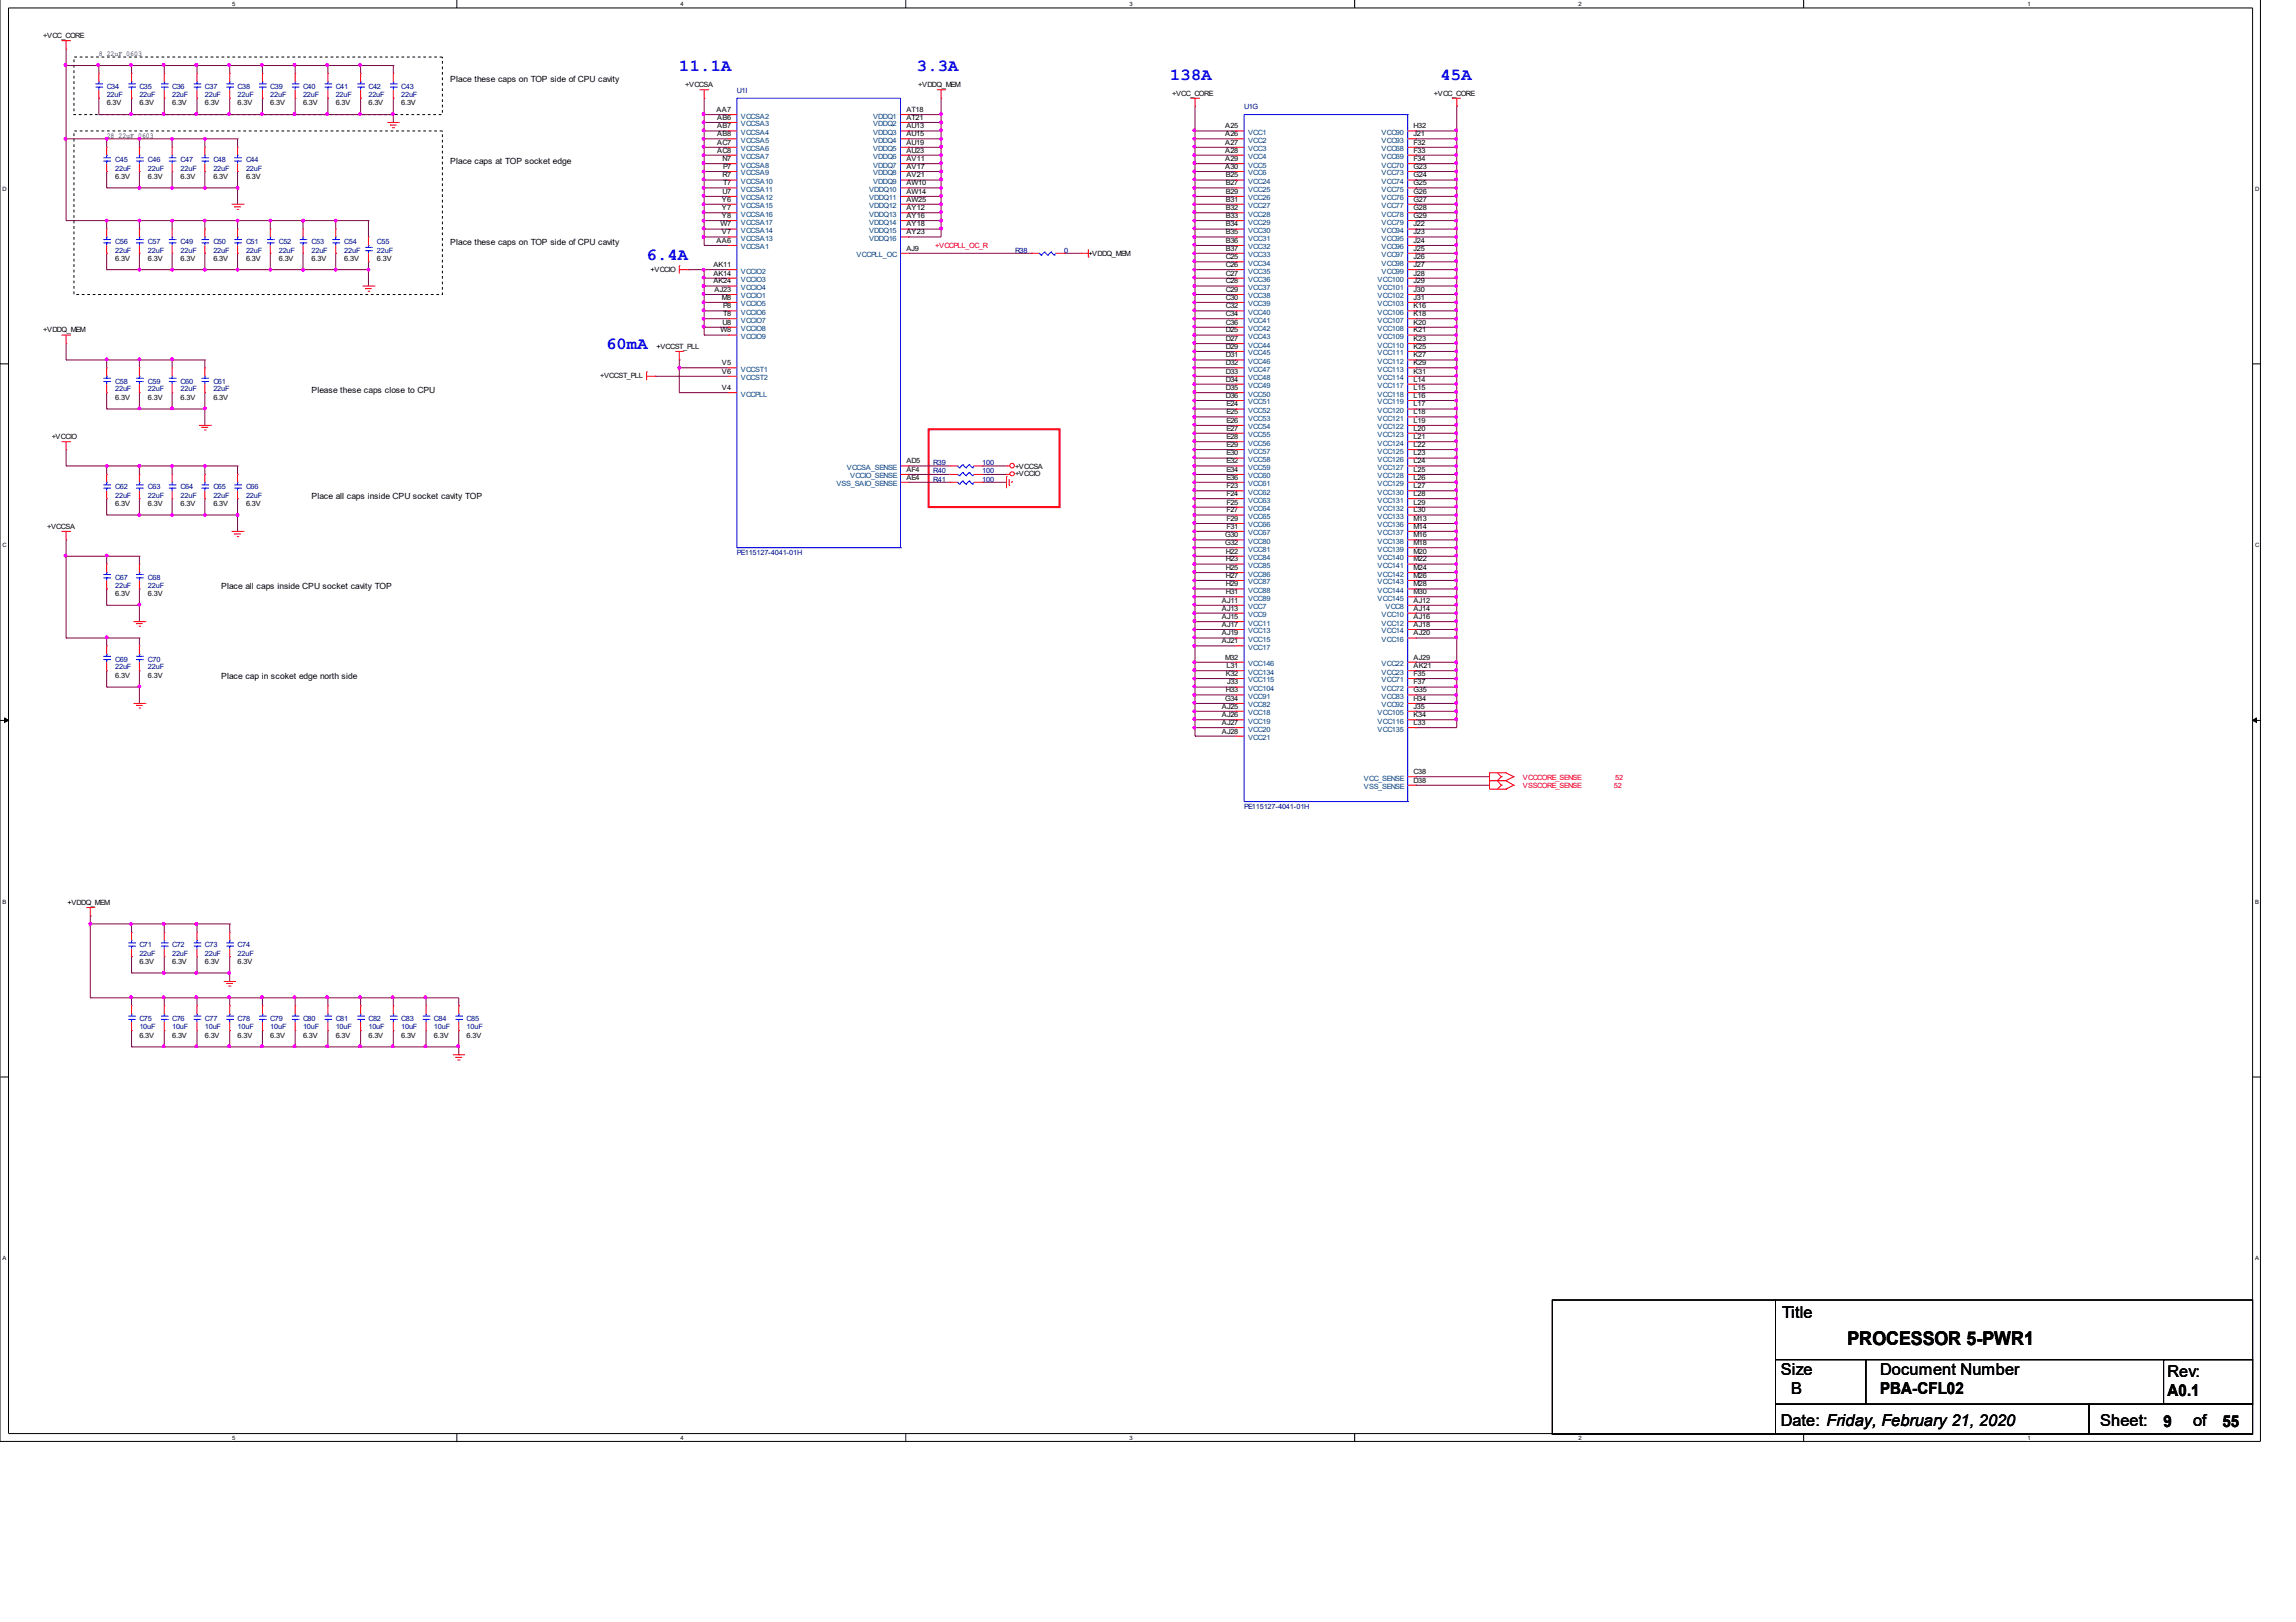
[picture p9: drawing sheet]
<svg xmlns="http://www.w3.org/2000/svg" width="297mm" height="210mm" viewBox="0 0 297 210" stroke-linecap="round" stroke-linejoin="round" font-family="sans-serif">
<defs><g id="words">
<text font-size="2.5" x="239" y="174">PROCESSOR 5-PWR1</text>
<g font-size="2.2" fill="#00f">
<text x="87.9" y="9.2">11.1A</text>
<text x="118.6" y="9.2">3.3A</text>
<text x="151.4" y="10.3">138A</text>
<text x="186.4" y="10.3">45A</text>
<text x="83.7" y="33.6">6.4A</text>
<text x="78.4" y="45.2">60mA</text>
</g>
<g font-size="2.1">
<text x="230.5" y="170.5">Title</text>
<text x="230.4" y="177.9">Size</text>
<text x="243.2" y="177.9">Document Number</text>
<text x="280.4" y="178.2">Rev:</text>
<text x="230.4" y="184.6">Date: Friday, February 21, 2020</text>
<text x="231.7" y="180.4">B</text>
<text x="243.2" y="180.4">PBA-CFL02</text>
<text x="271.7" y="184.6">Sheet:</text>
<text x="279.9" y="184.7">9</text>
<text x="280.4" y="180.7">A0.1</text>
<text x="283.7" y="184.6">of</text>
<text x="287.5" y="184.7">55</text>
</g>
<g font-size="1.1">
<text x="58.3" y="10.6">Place these caps on TOP side of CPU cavity</text>
<text x="58.3" y="21.2">Place caps at TOP socket edge</text>
<text x="58.3" y="31.8">Place these caps on TOP side of CPU cavity</text>
<text x="40.3" y="50.8">Please these caps close to CPU</text>
<text x="40.3" y="64.6">Place all caps inside CPU socket cavity TOP</text>
<text x="28.6" y="76.2">Place all caps inside CPU socket cavity TOP</text>
<text x="28.6" y="87.9">Place cap in scoket edge north side</text>
</g>
<g font-size=".9">
<text x="5.6" y="4.9">+VCC_CORE</text>
<text x="12.8" y="7.3">8 22uF 0603</text>
<text x="88.6" y="11.3">+VCCSA</text>
<text x="118.8" y="11.3">+VDDQ_MEM</text>
<text x="13.8" y="17.9">28 22uF 0603</text>
<text x="13.8" y="13.6">6.3V</text>
<text x="18" y="13.6">6.3V</text>
<text x="22.3" y="13.6">6.3V</text>
<text x="26.5" y="13.6">6.3V</text>
<text x="30.7" y="13.6">6.3V</text>
<text x="35" y="13.6">6.3V</text>
<text x="39.2" y="13.6">6.3V</text>
<text x="43.4" y="13.6">6.3V</text>
<text x="47.7" y="13.6">6.3V</text>
<text x="51.9" y="13.6">6.3V</text>
<text x="92.7" y="14.5">AA7</text>
<text x="92.8" y="17.6">AB8</text>
<text x="92.8" y="16.6">AB7</text>
<text x="92.8" y="15.5">AB6</text>
<text x="117.3" y="15.5">AT21</text>
<text x="117.3" y="14.5">AT18</text>
<text x="117.3" y="17.6">AU15</text>
<text x="117.3" y="16.6">AU13</text>
<text x="151.6" y="12.4">+VCC_CORE</text>
<text x="158.5" y="17.6">A26</text>
<text x="158.5" y="16.6">A25</text>
<text x="182.9" y="17.6">J21</text>
<text x="182.9" y="16.6">H32</text>
<text x="185.5" y="12.4">+VCC_CORE</text>
<text x="14.9" y="23.1">6.3V</text>
<text x="19.1" y="23.1">6.3V</text>
<text x="23.4" y="23.1">6.3V</text>
<text x="27.6" y="23.1">6.3V</text>
<text x="31.8" y="23.1">6.3V</text>
<text x="92.8" y="19.7">AC8</text>
<text x="92.8" y="18.7">AC7</text>
<text x="93.5" y="23">R7</text>
<text x="93.5" y="20.8">N7</text>
<text x="93.6" y="24">T7</text>
<text x="93.6" y="21.9">P7</text>
<text x="117.3" y="24">AW10</text>
<text x="117.3" y="23">AV21</text>
<text x="117.3" y="21.9">AV17</text>
<text x="117.3" y="20.8">AV11</text>
<text x="117.3" y="19.7">AU23</text>
<text x="117.3" y="18.7">AU19</text>
<text x="158.5" y="20.8">A29</text>
<text x="158.5" y="19.7">A28</text>
<text x="158.5" y="18.7">A27</text>
<text x="158.5" y="21.9">A30</text>
<text x="158.6" y="24">B27</text>
<text x="158.6" y="23">B25</text>
<text x="182.9" y="20.8">F34</text>
<text x="182.9" y="19.7">F33</text>
<text x="182.9" y="18.7">F32</text>
<text x="182.9" y="24">G25</text>
<text x="182.9" y="23">G24</text>
<text x="182.9" y="21.9">G23</text>
<text x="93.2" y="29.3">W7</text>
<text x="93.4" y="27.2">Y7</text>
<text x="93.4" y="26.1">Y6</text>
<text x="93.4" y="28.2">Y8</text>
<text x="93.5" y="25.1">U7</text>
<text x="117.3" y="29.3">AY18</text>
<text x="117.3" y="28.2">AY16</text>
<text x="117.3" y="27.2">AY12</text>
<text x="117.3" y="26.1">AW25</text>
<text x="117.3" y="25.1">AW14</text>
<text x="158.6" y="28.2">B33</text>
<text x="158.6" y="27.2">B32</text>
<text x="158.6" y="26.1">B31</text>
<text x="158.6" y="25.1">B29</text>
<text x="158.6" y="29.3">B34</text>
<text x="182.9" y="28.2">G29</text>
<text x="182.9" y="27.2">G28</text>
<text x="182.9" y="26.1">G27</text>
<text x="182.9" y="25.1">G26</text>
<text x="182.9" y="29.3">J22</text>
<text x="14.9" y="33.7">6.3V</text>
<text x="19.1" y="33.7">6.3V</text>
<text x="23.4" y="33.7">6.3V</text>
<text x="27.6" y="33.7">6.3V</text>
<text x="31.8" y="33.7">6.3V</text>
<text x="36.1" y="33.7">6.3V</text>
<text x="40.3" y="33.7">6.3V</text>
<text x="44.5" y="33.7">6.3V</text>
<text x="48.8" y="33.7">6.3V</text>
<text x="84.2" y="35.2">+VCCIO</text>
<text x="92.3" y="35.7">AK14</text>
<text x="92.3" y="34.6">AK11</text>
<text x="92.7" y="31.4">AA6</text>
<text x="93.4" y="30.3">V7</text>
<text x="117.3" y="30.3">AY23</text>
<text x="117.3" y="32.4">AJ9</text>
<text x="140.8" y="33.1">+VDDQ_MEM</text>
<text x="158.6" y="35.7">C27</text>
<text x="158.6" y="34.6">C26</text>
<text x="158.6" y="33.5">C25</text>
<text x="158.6" y="32.4">B37</text>
<text x="158.6" y="31.4">B36</text>
<text x="158.6" y="30.3">B35</text>
<text x="182.9" y="34.6">J27</text>
<text x="182.9" y="33.5">J26</text>
<text x="182.9" y="32.4">J25</text>
<text x="182.9" y="35.7">J28</text>
<text x="182.9" y="31.4">J24</text>
<text x="182.9" y="30.3">J23</text>
<text x="92.3" y="36.7">AK24</text>
<text x="92.5" y="37.8">AJ23</text>
<text x="93.4" y="38.8">M8</text>
<text x="93.6" y="40.9">T8</text>
<text x="93.6" y="39.9">P8</text>
<text x="158.6" y="38.8">C30</text>
<text x="158.6" y="37.8">C29</text>
<text x="158.6" y="36.7">C28</text>
<text x="158.6" y="40.9">C34</text>
<text x="158.6" y="39.9">C32</text>
<text x="182.9" y="40.9">K18</text>
<text x="182.9" y="39.9">K16</text>
<text x="182.9" y="38.8">J31</text>
<text x="182.9" y="37.8">J30</text>
<text x="182.9" y="36.7">J29</text>
<text x="5.6" y="43">+VDDQ_MEM</text>
<text x="84.9" y="45.1">+VCCST_PLL</text>
<text x="93.2" y="43">W8</text>
<text x="93.4" y="47.3">V5</text>
<text x="93.5" y="42">U8</text>
<text x="158.6" y="47.3">D32</text>
<text x="158.6" y="46.2">D31</text>
<text x="158.6" y="45.1">D29</text>
<text x="158.6" y="44.1">D27</text>
<text x="158.6" y="43">D25</text>
<text x="158.6" y="42">C36</text>
<text x="182.9" y="43">K21</text>
<text x="182.9" y="42">K20</text>
<text x="182.9" y="47.3">K29</text>
<text x="182.9" y="46.2">K27</text>
<text x="182.9" y="45.1">K25</text>
<text x="182.9" y="44.1">K23</text>
<text x="14.9" y="51.7">6.3V</text>
<text x="19.1" y="51.7">6.3V</text>
<text x="23.4" y="51.7">6.3V</text>
<text x="27.6" y="51.7">6.3V</text>
<text x="77.6" y="49">+VCCST_PLL</text>
<text x="93.4" y="50.5">V4</text>
<text x="93.4" y="48.4">V6</text>
<text x="158.6" y="49.4">D34</text>
<text x="158.6" y="48.4">D33</text>
<text x="158.6" y="51.5">D36</text>
<text x="158.6" y="50.5">D35</text>
<text x="158.7" y="53.6">E25</text>
<text x="158.7" y="52.6">E24</text>
<text x="182.9" y="51.5">L16</text>
<text x="182.9" y="50.5">L15</text>
<text x="182.9" y="49.4">L14</text>
<text x="182.9" y="48.4">K31</text>
<text x="182.9" y="53.6">L18</text>
<text x="182.9" y="52.6">L17</text>
<text x="6.7" y="56.8">+VCCIO</text>
<text x="117.3" y="60">AD5</text>
<text x="158.7" y="60">E32</text>
<text x="158.7" y="58.9">E30</text>
<text x="158.7" y="57.8">E29</text>
<text x="158.7" y="56.8">E28</text>
<text x="158.7" y="55.7">E27</text>
<text x="158.7" y="54.7">E26</text>
<text x="182.9" y="60">L24</text>
<text x="182.9" y="58.9">L23</text>
<text x="182.9" y="57.8">L22</text>
<text x="182.9" y="56.8">L21</text>
<text x="182.9" y="55.7">L20</text>
<text x="182.9" y="54.7">L19</text>
<text x="14.9" y="65.5">6.3V</text>
<text x="19.1" y="65.5">6.3V</text>
<text x="23.4" y="65.5">6.3V</text>
<text x="27.6" y="65.5">6.3V</text>
<text x="31.8" y="65.5">6.3V</text>
<text x="117.3" y="61.1">AF4</text>
<text x="117.3" y="62.1">AE4</text>
<text x="131.3" y="60.6">+VCCSA</text>
<text x="131.3" y="61.7">+VCCIO</text>
<text x="158.7" y="61.1">E34</text>
<text x="158.7" y="65.3">F25</text>
<text x="158.7" y="64.2">F24</text>
<text x="158.7" y="63.2">F23</text>
<text x="158.7" y="62.1">E36</text>
<text x="182.9" y="63.2">L27</text>
<text x="182.9" y="62.1">L26</text>
<text x="182.9" y="61.1">L25</text>
<text x="182.9" y="65.3">L29</text>
<text x="182.9" y="64.2">L28</text>
<text x="6.1" y="68.4">+VCCSA</text>
<text x="158.5" y="70.5">G32</text>
<text x="158.5" y="69.5">G30</text>
<text x="158.6" y="71.6">H22</text>
<text x="158.7" y="68.4">F31</text>
<text x="158.7" y="67.4">F29</text>
<text x="158.7" y="66.3">F27</text>
<text x="182.9" y="71.6">M20</text>
<text x="182.9" y="70.5">M18</text>
<text x="182.9" y="69.5">M16</text>
<text x="182.9" y="68.4">M14</text>
<text x="182.9" y="67.4">M13</text>
<text x="182.9" y="66.3">L30</text>
<text x="14.9" y="77.1">6.3V</text>
<text x="19.1" y="77.1">6.3V</text>
<text x="158.1" y="78">AJ11</text>
<text x="158.6" y="76.9">H31</text>
<text x="158.6" y="75.9">H29</text>
<text x="158.6" y="74.8">H27</text>
<text x="158.6" y="73.8">H25</text>
<text x="158.6" y="72.7">H23</text>
<text x="182.9" y="72.7">M22</text>
<text x="182.9" y="76.9">M30</text>
<text x="182.9" y="75.9">M28</text>
<text x="182.9" y="78">AJ12</text>
<text x="182.9" y="74.8">M26</text>
<text x="182.9" y="73.8">M24</text>
<text x="158.1" y="83.2">AJ21</text>
<text x="158.1" y="82.2">AJ19</text>
<text x="158.1" y="81.1">AJ17</text>
<text x="158.1" y="80.1">AJ15</text>
<text x="158.1" y="79">AJ13</text>
<text x="182.9" y="82.2">AJ20</text>
<text x="182.9" y="81.1">AJ18</text>
<text x="182.9" y="80.1">AJ16</text>
<text x="182.9" y="79">AJ14</text>
<text x="14.9" y="87.7">6.3V</text>
<text x="19.1" y="87.7">6.3V</text>
<text x="158.5" y="85.4">M32</text>
<text x="158.6" y="89.6">H33</text>
<text x="158.6" y="87.5">K32</text>
<text x="158.7" y="86.5">L31</text>
<text x="158.7" y="88.6">J33</text>
<text x="182.9" y="87.5">F35</text>
<text x="182.9" y="86.5">AK21</text>
<text x="182.9" y="85.4">AJ29</text>
<text x="182.9" y="89.6">G35</text>
<text x="182.9" y="88.6">F37</text>
<text x="158.1" y="92.8">AJ26</text>
<text x="158.1" y="91.7">AJ25</text>
<text x="158.1" y="94.9">AJ28</text>
<text x="158.1" y="93.8">AJ27</text>
<text x="158.5" y="90.7">G34</text>
<text x="182.9" y="90.7">H34</text>
<text x="182.9" y="92.8">K34</text>
<text x="182.9" y="91.7">J35</text>
<text x="182.9" y="93.8">L33</text>
<text x="182.9" y="100.2">C38</text>
<text x="182.9" y="101.3">D38</text>
<text x="8.7" y="117.1">+VDDQ_MEM</text>
<text x="18" y="124.7">6.3V</text>
<text x="22.3" y="124.7">6.3V</text>
<text x="26.5" y="124.7">6.3V</text>
<text x="30.7" y="124.7">6.3V</text>
<text x="18" y="134.3">6.3V</text>
<text x="22.3" y="134.3">6.3V</text>
<text x="26.5" y="134.3">6.3V</text>
<text x="30.7" y="134.3">6.3V</text>
<text x="35" y="134.3">6.3V</text>
<text x="39.2" y="134.3">6.3V</text>
<text x="43.4" y="134.3">6.3V</text>
<text x="47.7" y="134.3">6.3V</text>
<text x="51.9" y="134.3">6.3V</text>
<text x="56.1" y="134.3">6.3V</text>
<text x="60.4" y="134.3">6.3V</text>
</g>
<g font-size=".9" fill="#000080">
<text x="13.8" y="11.5">C34</text>
<text x="18" y="11.5">C35</text>
<text x="22.3" y="11.5">C36</text>
<text x="26.5" y="11.5">C37</text>
<text x="30.7" y="11.5">C38</text>
<text x="35" y="11.5">C39</text>
<text x="39.2" y="11.5">C40</text>
<text x="43.4" y="11.5">C41</text>
<text x="47.7" y="11.5">C42</text>
<text x="51.9" y="11.5">C43</text>
<text x="13.8" y="12.5">22uF</text>
<text x="18" y="12.5">22uF</text>
<text x="22.3" y="12.5">22uF</text>
<text x="26.5" y="12.5">22uF</text>
<text x="30.7" y="12.5">22uF</text>
<text x="35" y="12.5">22uF</text>
<text x="39.2" y="12.5">22uF</text>
<text x="43.4" y="12.5">22uF</text>
<text x="47.7" y="12.5">22uF</text>
<text x="51.9" y="12.5">22uF</text>
<text x="95.3" y="12">U1I</text>
<text x="161" y="14.2">U1G</text>
<text x="14.9" y="21">C45</text>
<text x="14.9" y="22.1">22uF</text>
<text x="19.1" y="21">C46</text>
<text x="19.1" y="22.1">22uF</text>
<text x="23.4" y="21">C47</text>
<text x="23.4" y="22.1">22uF</text>
<text x="27.6" y="21">C48</text>
<text x="27.6" y="22.1">22uF</text>
<text x="31.8" y="21">C44</text>
<text x="31.8" y="22.1">22uF</text>
<text x="14.9" y="31.6">C56</text>
<text x="14.9" y="32.7">22uF</text>
<text x="19.1" y="31.6">C57</text>
<text x="19.1" y="32.7">22uF</text>
<text x="23.4" y="31.6">C49</text>
<text x="23.4" y="32.7">22uF</text>
<text x="27.6" y="31.6">C50</text>
<text x="27.6" y="32.7">22uF</text>
<text x="31.8" y="31.6">C51</text>
<text x="31.8" y="32.7">22uF</text>
<text x="36.1" y="31.6">C52</text>
<text x="36.1" y="32.7">22uF</text>
<text x="40.3" y="31.6">C53</text>
<text x="40.3" y="32.7">22uF</text>
<text x="44.5" y="31.6">C54</text>
<text x="44.5" y="32.7">22uF</text>
<text x="48.8" y="31.6">C55</text>
<text x="48.8" y="32.7">22uF</text>
<text x="131.3" y="32.7">R38</text>
<text x="137.7" y="32.7">0</text>
<text x="14.9" y="49.6">C58</text>
<text x="14.9" y="50.6">22uF</text>
<text x="19.1" y="49.6">C59</text>
<text x="19.1" y="50.6">22uF</text>
<text x="23.4" y="49.6">C60</text>
<text x="23.4" y="50.6">22uF</text>
<text x="27.6" y="49.6">C61</text>
<text x="27.6" y="50.6">22uF</text>
<text x="14.9" y="63.3">C62</text>
<text x="14.9" y="64.4">22uF</text>
<text x="19.1" y="63.3">C63</text>
<text x="19.1" y="64.4">22uF</text>
<text x="23.4" y="63.3">C64</text>
<text x="23.4" y="64.4">22uF</text>
<text x="27.6" y="63.3">C65</text>
<text x="27.6" y="64.4">22uF</text>
<text x="31.8" y="63.3">C66</text>
<text x="31.8" y="64.4">22uF</text>
<text x="120.7" y="60.2">R39</text>
<text x="120.7" y="62.3">R41</text>
<text x="120.7" y="61.2">R40</text>
<text x="127.1" y="60.2">100</text>
<text x="127.1" y="62.3">100</text>
<text x="127.1" y="61.2">100</text>
<text x="95.3" y="71.8">PE115127-4041-01H</text>
<text x="14.9" y="75">C67</text>
<text x="14.9" y="76">22uF</text>
<text x="19.1" y="75">C68</text>
<text x="19.1" y="76">22uF</text>
<text x="14.9" y="85.6">C69</text>
<text x="14.9" y="86.6">22uF</text>
<text x="19.1" y="85.6">C70</text>
<text x="19.1" y="86.6">22uF</text>
<text x="161" y="104.7">PE115127-4041-01H</text>
<text x="18" y="122.6">C71</text>
<text x="18" y="123.7">22uF</text>
<text x="22.3" y="122.6">C72</text>
<text x="22.3" y="123.7">22uF</text>
<text x="26.5" y="122.6">C73</text>
<text x="26.5" y="123.7">22uF</text>
<text x="30.7" y="122.6">C74</text>
<text x="30.7" y="123.7">22uF</text>
<text x="18" y="132.2">C75</text>
<text x="18" y="133.2">10uF</text>
<text x="22.3" y="132.2">C76</text>
<text x="22.3" y="133.2">10uF</text>
<text x="26.5" y="132.2">C77</text>
<text x="26.5" y="133.2">10uF</text>
<text x="30.7" y="132.2">C78</text>
<text x="30.7" y="133.2">10uF</text>
<text x="35" y="132.2">C79</text>
<text x="35" y="133.2">10uF</text>
<text x="39.2" y="132.2">C80</text>
<text x="39.2" y="133.2">10uF</text>
<text x="43.4" y="132.2">C81</text>
<text x="43.4" y="133.2">10uF</text>
<text x="47.7" y="132.2">C82</text>
<text x="47.7" y="133.2">10uF</text>
<text x="51.9" y="132.2">C83</text>
<text x="51.9" y="133.2">10uF</text>
<text x="56.1" y="132.2">C84</text>
<text x="56.1" y="133.2">10uF</text>
<text x="60.4" y="132.2">C85</text>
<text x="60.4" y="133.2">10uF</text>
</g>
<g font-size=".9" fill="#004080">
<text x="95.8" y="17.5">VCCSA4</text>
<text x="95.8" y="16.4">VCCSA3</text>
<text x="95.8" y="15.3">VCCSA2</text>
<text x="112.9" y="16.4">VDDQ2</text>
<text x="112.9" y="15.3">VDDQ1</text>
<text x="112.9" y="17.5">VDDQ3</text>
<text x="161.5" y="17.5">VCC1</text>
<text x="178.7" y="17.5">VCC90</text>
<text x="95.8" y="23.8">VCCSA10</text>
<text x="95.8" y="22.7">VCCSA9</text>
<text x="95.8" y="21.7">VCCSA8</text>
<text x="95.8" y="20.6">VCCSA7</text>
<text x="95.8" y="19.6">VCCSA6</text>
<text x="95.8" y="18.5">VCCSA5</text>
<text x="112.9" y="23.8">VDDQ9</text>
<text x="112.9" y="22.7">VDDQ8</text>
<text x="112.9" y="21.7">VDDQ7</text>
<text x="112.9" y="20.6">VDDQ6</text>
<text x="112.9" y="19.6">VDDQ5</text>
<text x="112.9" y="18.5">VDDQ4</text>
<text x="161.5" y="21.7">VCC5</text>
<text x="161.5" y="20.6">VCC4</text>
<text x="161.5" y="19.6">VCC3</text>
<text x="161.5" y="18.5">VCC2</text>
<text x="161.5" y="23.8">VCC24</text>
<text x="161.5" y="22.7">VCC6</text>
<text x="178.7" y="18.5">VCC93</text>
<text x="178.7" y="21.7">VCC70</text>
<text x="178.7" y="20.6">VCC69</text>
<text x="178.7" y="19.6">VCC68</text>
<text x="178.7" y="23.8">VCC74</text>
<text x="178.7" y="22.7">VCC73</text>
<text x="95.8" y="28">VCCSA16</text>
<text x="95.8" y="26.9">VCCSA15</text>
<text x="95.8" y="25.9">VCCSA12</text>
<text x="95.8" y="24.8">VCCSA11</text>
<text x="95.8" y="29.1">VCCSA17</text>
<text x="112.4" y="29.1">VDDQ14</text>
<text x="112.4" y="28">VDDQ13</text>
<text x="112.4" y="26.9">VDDQ12</text>
<text x="112.4" y="25.9">VDDQ11</text>
<text x="112.4" y="24.8">VDDQ10</text>
<text x="161.5" y="29.1">VCC29</text>
<text x="161.5" y="28">VCC28</text>
<text x="161.5" y="26.9">VCC27</text>
<text x="161.5" y="25.9">VCC26</text>
<text x="161.5" y="24.8">VCC25</text>
<text x="178.7" y="29.1">VCC79</text>
<text x="178.7" y="28">VCC78</text>
<text x="178.7" y="26.9">VCC77</text>
<text x="178.7" y="25.9">VCC76</text>
<text x="178.7" y="24.8">VCC75</text>
<text x="95.8" y="30.2">VCCSA14</text>
<text x="95.8" y="31.2">VCCSA13</text>
<text x="95.8" y="35.4">VCCIO2</text>
<text x="95.8" y="32.3">VCCSA1</text>
<text x="110.8" y="33.3">VCCPLL_OC</text>
<text x="112.4" y="31.2">VDDQ16</text>
<text x="112.4" y="30.2">VDDQ15</text>
<text x="161.5" y="35.4">VCC35</text>
<text x="161.5" y="34.4">VCC34</text>
<text x="161.5" y="33.3">VCC33</text>
<text x="161.5" y="32.3">VCC32</text>
<text x="161.5" y="31.2">VCC31</text>
<text x="161.5" y="30.2">VCC30</text>
<text x="178.7" y="35.4">VCC99</text>
<text x="178.7" y="34.4">VCC98</text>
<text x="178.7" y="33.3">VCC97</text>
<text x="178.7" y="32.3">VCC96</text>
<text x="178.7" y="31.2">VCC95</text>
<text x="178.7" y="30.2">VCC94</text>
<text x="95.8" y="41.8">VCCIO7</text>
<text x="95.8" y="40.7">VCCIO6</text>
<text x="95.8" y="39.6">VCCIO5</text>
<text x="95.8" y="37.5">VCCIO4</text>
<text x="95.8" y="36.5">VCCIO3</text>
<text x="95.8" y="38.6">VCCIO1</text>
<text x="161.5" y="39.6">VCC39</text>
<text x="161.5" y="38.6">VCC38</text>
<text x="161.5" y="37.5">VCC37</text>
<text x="161.5" y="36.5">VCC36</text>
<text x="161.5" y="41.8">VCC41</text>
<text x="161.5" y="40.7">VCC40</text>
<text x="178.2" y="41.8">VCC107</text>
<text x="178.2" y="40.7">VCC106</text>
<text x="178.2" y="39.6">VCC103</text>
<text x="178.2" y="38.6">VCC102</text>
<text x="178.2" y="37.5">VCC101</text>
<text x="178.2" y="36.5">VCC100</text>
<text x="95.8" y="43.9">VCCIO9</text>
<text x="95.8" y="42.9">VCCIO8</text>
<text x="161.5" y="47.1">VCC46</text>
<text x="161.5" y="46">VCC45</text>
<text x="161.5" y="45">VCC44</text>
<text x="161.5" y="43.9">VCC43</text>
<text x="161.5" y="42.9">VCC42</text>
<text x="178.2" y="43.9">VCC109</text>
<text x="178.2" y="42.9">VCC108</text>
<text x="178.2" y="47.1">VCC112</text>
<text x="178.2" y="46">VCC111</text>
<text x="178.2" y="45">VCC110</text>
<text x="95.8" y="51.3">VCCPLL</text>
<text x="95.8" y="49.2">VCCST2</text>
<text x="95.8" y="48.1">VCCST1</text>
<text x="161.5" y="50.2">VCC49</text>
<text x="161.5" y="49.2">VCC48</text>
<text x="161.5" y="48.1">VCC47</text>
<text x="161.5" y="53.4">VCC52</text>
<text x="161.5" y="52.3">VCC51</text>
<text x="161.5" y="51.3">VCC50</text>
<text x="178.2" y="52.3">VCC119</text>
<text x="178.2" y="51.3">VCC118</text>
<text x="178.2" y="50.2">VCC117</text>
<text x="178.2" y="49.2">VCC114</text>
<text x="178.2" y="48.1">VCC113</text>
<text x="178.2" y="53.4">VCC120</text>
<text x="161.5" y="59.8">VCC58</text>
<text x="161.5" y="58.7">VCC57</text>
<text x="161.5" y="57.7">VCC56</text>
<text x="161.5" y="56.6">VCC55</text>
<text x="161.5" y="55.6">VCC54</text>
<text x="161.5" y="54.5">VCC53</text>
<text x="178.2" y="59.8">VCC126</text>
<text x="178.2" y="58.7">VCC125</text>
<text x="178.2" y="57.7">VCC124</text>
<text x="178.2" y="56.6">VCC123</text>
<text x="178.2" y="55.6">VCC122</text>
<text x="178.2" y="54.5">VCC121</text>
<text x="108.2" y="62.9">VSS_SAIO_SENSE</text>
<text x="109.6" y="60.8">VCCSA_SENSE</text>
<text x="110" y="61.9">VCCIO_SENSE</text>
<text x="161.5" y="61.9">VCC60</text>
<text x="161.5" y="60.8">VCC59</text>
<text x="161.5" y="65">VCC63</text>
<text x="161.5" y="64">VCC62</text>
<text x="161.5" y="62.9">VCC61</text>
<text x="178.2" y="64">VCC130</text>
<text x="178.2" y="62.9">VCC129</text>
<text x="178.2" y="61.9">VCC128</text>
<text x="178.2" y="60.8">VCC127</text>
<text x="178.2" y="65">VCC131</text>
<text x="161.5" y="71.4">VCC81</text>
<text x="161.5" y="70.4">VCC80</text>
<text x="161.5" y="69.3">VCC67</text>
<text x="161.5" y="68.3">VCC66</text>
<text x="161.5" y="67.2">VCC65</text>
<text x="161.5" y="66.1">VCC64</text>
<text x="178.2" y="71.4">VCC139</text>
<text x="178.2" y="70.4">VCC138</text>
<text x="178.2" y="69.3">VCC137</text>
<text x="178.2" y="68.3">VCC136</text>
<text x="178.2" y="67.2">VCC133</text>
<text x="178.2" y="66.1">VCC132</text>
<text x="161.5" y="77.7">VCC89</text>
<text x="161.5" y="76.7">VCC88</text>
<text x="161.5" y="75.6">VCC87</text>
<text x="161.5" y="74.6">VCC86</text>
<text x="161.5" y="73.5">VCC85</text>
<text x="161.5" y="72.5">VCC84</text>
<text x="178.2" y="73.5">VCC141</text>
<text x="178.2" y="72.5">VCC140</text>
<text x="178.2" y="77.7">VCC145</text>
<text x="178.2" y="76.7">VCC144</text>
<text x="178.2" y="75.6">VCC143</text>
<text x="178.2" y="74.6">VCC142</text>
<text x="161.5" y="83.1">VCC15</text>
<text x="161.5" y="82">VCC13</text>
<text x="161.5" y="81">VCC11</text>
<text x="161.5" y="79.9">VCC9</text>
<text x="161.5" y="78.8">VCC7</text>
<text x="178.7" y="83.1">VCC16</text>
<text x="178.7" y="82">VCC14</text>
<text x="178.7" y="81">VCC12</text>
<text x="178.7" y="79.9">VCC10</text>
<text x="179.2" y="78.8">VCC8</text>
<text x="161.5" y="84.1">VCC17</text>
<text x="161.5" y="88.3">VCC115</text>
<text x="161.5" y="89.4">VCC104</text>
<text x="161.5" y="86.2">VCC146</text>
<text x="161.5" y="87.3">VCC134</text>
<text x="178.7" y="88.3">VCC71</text>
<text x="178.7" y="87.3">VCC23</text>
<text x="178.7" y="86.2">VCC22</text>
<text x="178.7" y="89.4">VCC72</text>
<text x="161.5" y="91.5">VCC82</text>
<text x="161.5" y="90.4">VCC91</text>
<text x="161.5" y="93.7">VCC19</text>
<text x="161.5" y="92.6">VCC18</text>
<text x="161.5" y="95.8">VCC21</text>
<text x="161.5" y="94.7">VCC20</text>
<text x="178.2" y="93.7">VCC116</text>
<text x="178.2" y="92.6">VCC105</text>
<text x="178.2" y="94.7">VCC135</text>
<text x="178.7" y="91.5">VCC92</text>
<text x="178.7" y="90.4">VCC83</text>
<text x="176.4" y="101">VCC_SENSE</text>
<text x="176.4" y="102.1">VSS_SENSE</text>
</g>
<g font-size=".9" fill="#f00">
<text x="121" y="32.1">+VCCPLL_OC_R</text>
<text x="197" y="100.9">VCCCORE_SENSE</text>
<text x="197" y="102">VSSCORE_SENSE</text>
<text x="208.8" y="102">52</text>
<text x="209" y="100.9">52</text>
</g>
<g font-size=".8">
<text x="30.1" y=".8">5</text>
<text x="88.1" y=".8">4</text>
<text x="146.1" y=".8">3</text>
<text x="204.2" y=".8">2</text>
<text x="262.3" y=".8">1</text>
<text x=".3" y="24.7">D</text>
<text x="291.8" y="24.7">D</text>
<text x=".3" y="70.8">C</text>
<text x="291.8" y="70.8">C</text>
<text x=".3" y="116.9">B</text>
<text x="291.8" y="116.9">B</text>
<text x=".3" y="163.1">A</text>
<text x="291.8" y="163.1">A</text>
<text x="30.1" y="186.4">5</text>
<text x="88.1" y="186.4">4</text>
<text x="146.1" y="186.4">3</text>
<text x="204.2" y="186.4">2</text>
<text x="262.3" y="186.4">1</text>
</g>
</g></defs>
<path d="M0 -.1v186.6h292.4v-186.6M1.1 1h290.3v184.5h-290.3z" fill="none" stroke="#000" stroke-width=".13"/>
<g fill="#fff">
<path d="M30.1 .1h.2v.8h-.2z"/>
<path d="M30.1 185.7h.2v.8h-.2z"/>
</g>
<path d="M59.1 -.1v1.1M59.1 185.5v1.1" fill="none" stroke="#000" stroke-width=".13"/>
<g fill="#fff">
<path d="M88.1 .1h.2v.8h-.2z"/>
<path d="M88.1 185.7h.2v.8h-.2z"/>
</g>
<path d="M117.2 -.1v1.1M117.2 185.5v1.1" fill="none" stroke="#000" stroke-width=".13"/>
<g fill="#fff">
<path d="M146.1 .1h.3v.8h-.3z"/>
<path d="M146.1 185.7h.3v.8h-.3z"/>
</g>
<path d="M175.3 -.1v1.1M175.3 185.5v1.1" fill="none" stroke="#000" stroke-width=".13"/>
<g fill="#fff">
<path d="M204.2 .1h.3v.8h-.3z"/>
<path d="M204.2 185.7h.3v.8h-.3z"/>
</g>
<path d="M233.3 -.1v1.1M233.3 185.5v1.1" fill="none" stroke="#000" stroke-width=".13"/>
<g fill="#fff">
<path d="M262.3 .1h.3v.8h-.3z"/>
<path d="M262.3 185.7h.3v.8h-.3z"/>
<path d="M.3 24.1h.5v.7h-.5z"/>
<path d="M291.8 24.1h.4v.7h-.4z"/>
<path d="M.3 70.1h.5v.8h-.5z"/>
<path d="M291.8 70.1h.4v.8h-.4z"/>
</g>
<path d="M0 47.1h1.1M291.4 47.1h1.1" fill="none" stroke="#000" stroke-width=".13"/>
<g fill="#fff">
<path d="M.3 116.3h.4v.7h-.4z"/>
<path d="M291.8 116.3h.3v.7h-.3z"/>
</g>
<path d="M0 93.2h1.1M291.4 93.2h1.1" fill="none" stroke="#000" stroke-width=".13"/>
<path d="M.6 92.9l.5 .3-.5 .3zM291.4 93.2l.5-.3v.6z" fill="#000" stroke="#000" stroke-width=".13"/>
<g fill="#fff">
<path d="M.3 162.4h.4v.8h-.4z"/>
<path d="M291.8 162.4h.3v.8h-.3z"/>
</g>
<path d="M0 139.4h1.1M291.4 139.4h1.1M200.8 168.2h28.9v17.4h-28.9zM229.7 176h11.7v5.7h-11.7zM229.7 168.2h61.7v7.8h-61.7zM241.4 176h50v5.7h-50zM279.9 176h11.5v5.7h-11.5zM229.7 181.7h40.6v3.9h-40.6zM270.3 181.7h21.1v3.9h-21.1z" fill="none" stroke="#000" stroke-width=".13"/>
<path d="M9.6 16.9h47.6v21.2h-47.6zM9.6 7.4h47.6v7.4h-47.6z" fill="none" stroke="#000" stroke-width=".13" stroke-dasharray=".4 .4 .4 .4 .4 .4 .4 .4" stroke-linecap="butt"/>
<path d="M120.1 55.6h17v10h-17z" fill="none" stroke="#f00" stroke-width=".25"/>
<g fill="none" stroke="#800040" stroke-width=".13">
<path d="M8.6 8.5h.1M8.6 6.4h.1M8.6 18h.1M8.6 18h22.1M8.6 8.5h42.3M8.6 6.4v22.1M12.8 14.8h.1M12.8 8.5h.1M12.8 12.7h.1M12.8 14.8h38.1M12.8 8.5v1M12.8 12.7v2.1"/>
<path d="M13.8 18h.1M13.8 18v1.1M17 8.5h.1M17 12.7h.1M17 14.8h.1M17 8.5v1M17 12.7v2.1M18 18h.1M18 18v1.1M21.3 8.5h.1M21.3 12.7h.1M21.3 14.8h.1"/>
<path d="M21.3 8.5v1M21.3 12.7v2.1M22.3 18h.1M22.3 18v1.1M25.5 12.7h.1M25.5 14.8h.1M25.5 8.5h.1M25.5 8.5v1M25.5 12.7v2.1M26.5 18h.1M26.5 18v1.1M29.7 12.7h.1"/>
<path d="M29.7 8.5h.1M29.7 14.8h.1M29.7 8.5v1M29.7 12.7v2.1M30.7 18h.1M30.7 18v1.1M34 8.5h.1M34 12.7h.1M34 14.8h.1M34 8.5v1M34 12.7v2.1M38.2 12.7h.1"/>
<path d="M38.2 8.5h.1M38.2 8.5v1M38.2 12.7v2.1M42.4 12.7h.1M42.4 8.5h.1M42.4 14.8h.1M42.4 8.5v1M42.4 12.7v2.1M46.7 12.7h.1M46.7 8.5h.1M46.7 14.8h.1M46.7 8.5v1"/>
<path d="M46.7 12.7v2.1M50.9 14.8h.1M50.9 12.7h.1M50.9 8.5h.1M50.9 8.5v1M50.9 12.7v3.1M91.1 14.8h.1M91.1 16.9h.1M91.1 15.8h.1M91.1 18h.1M91.1 19.1h.1M91.1 12.7h.1"/>
<path d="M91.1 16.9h3.1M91.1 18h3.1M91.1 19.1h3.1M91.1 14.8h3.1M91.1 12.7v19.1M91.1 15.8h3.1M117.5 14.8h.1M117.5 15.8h.1M117.5 16.9h.1M117.5 19.1h.1M117.5 18h.1M117.5 16.9h4.3"/>
<path d="M117.5 18h4.3M117.5 19.1h4.3M117.5 14.8h4.3M117.5 15.8h4.3M121.8 12.7h.1M121.8 15.8h.1M121.8 18h.1M121.8 16.9h.1M121.8 19.1h.1M121.8 14.8h.1M121.8 12.7v18h-4.3M154.6 18h.1"/>
<path d="M154.6 16.9h.1M154.6 19.1h.1M154.6 13.7h.1M154.6 13.7v81.6M154.6 16.9h5.3M154.6 18h5.3M154.6 19.1h5.3M183.1 16.9h.1M183.1 19.1h.1M183.1 18h.1M183.1 16.9h5.4M183.1 18h5.4"/>
<path d="M183.1 19.1h5.4M188.5 18h.1M188.5 16.9h.1M188.5 13.7h.1M188.5 19.1h.1M188.5 13.7v80.5h-5.4M8.6 28.5h.1M8.6 28.5h39.1M13.8 24.3h.1M13.8 22.2h.1M13.8 32.8h.1M13.8 34.9h.1"/>
<path d="M13.8 28.5h.1M13.8 24.3h16.9M13.8 34.9h33.9M13.8 22.2v2.1M13.8 28.5v1.1M13.8 32.8v2.1M18 24.3h.1M18 22.2h.1M18 32.8h.1M18 34.9h.1M18 28.5h.1M18 22.2v2.1"/>
<path d="M18 28.5v1.1M18 32.8v2.1M22.3 22.2h.1M22.3 32.8h.1M22.3 28.5h.1M22.3 24.3h.1M22.3 34.9h.1M22.3 22.2v2.1M22.3 28.5v1.1M22.3 32.8v2.1M26.5 22.2h.1M26.5 24.3h.1"/>
<path d="M26.5 34.9h.1M26.5 32.8h.1M26.5 28.5h.1M26.5 22.2v2.1M26.5 28.5v1.1M26.5 32.8v2.1M30.7 22.2h.1M30.7 24.3h.1M30.7 32.8h.1M30.7 28.5h.1M30.7 34.9h.1M30.7 22.2v4.2"/>
<path d="M30.7 28.5v1.1M30.7 32.8v2.1M35 32.8h.1M35 28.5h.1M35 34.9h.1M35 28.5v1.1M35 32.8v2.1M39.2 32.8h.1M39.2 34.9h.1M39.2 28.5h.1M39.2 28.5v1.1M39.2 32.8v2.1"/>
<path d="M43.4 34.9h.1M43.4 32.8h.1M43.4 28.5h.1M43.4 28.5v1.1M43.4 32.8v2.1M47.7 34.9h.1M47.7 33.9h.1M47.7 28.5h.1M47.7 28.5v2.2M47.7 33.9v3.1M89 34.9h.1M89 34.9h5.2"/>
<path d="M91.1 20.1h.1M91.1 21.2h.1M91.1 23.3h.1M91.1 22.2h.1M91.1 24.3h.1M91.1 26.4h.1M91.1 25.4h.1M91.1 27.5h.1M91.1 29.6h.1M91.1 28.5h.1M91.1 30.7h.1M91.1 31.8h.1"/>
<path d="M91.1 34.9h.1M91.1 36h.1M91.1 37h.1M91.1 38.1h.1M91.1 39.1h.1M91.1 20.1h3.1M91.1 21.2h3.1M91.1 22.2h3.1M91.1 23.3h3.1M91.1 24.3h3.1M91.1 25.4h3.1M91.1 26.4h3.1"/>
<path d="M91.1 27.5h3.1M91.1 28.5h3.1M91.1 29.6h3.1M91.1 30.7h3.1M91.1 31.8h3.1M91.1 36h3.1M91.1 37h3.1M91.1 38.1h3.1M91.1 39.1h3.1M91.1 34.9v8.5M117.5 20.1h.1M117.5 21.2h.1"/>
<path d="M117.5 22.2h.1M117.5 23.3h.1M117.5 25.4h.1M117.5 24.3h.1M117.5 26.4h.1M117.5 27.5h.1M117.5 28.5h.1M117.5 29.6h.1M117.5 30.7h.1M117.5 20.1h4.3M117.5 21.2h4.3M117.5 22.2h4.3"/>
<path d="M117.5 23.3h4.3M117.5 24.3h4.3M117.5 25.4h4.3M117.5 26.4h4.3M117.5 27.5h4.3M117.5 28.5h4.3M117.5 29.6h4.3M117.5 32.8h15.9M121.8 20.1h.1M121.8 24.3h.1M121.8 21.2h.1M121.8 26.4h.1"/>
<path d="M121.8 28.5h.1M121.8 27.5h.1M121.8 25.4h.1M121.8 23.3h.1M121.8 22.2h.1M121.8 29.6h.1M133.4 32.8h.1M137.7 32.8h.1M137.7 32.8h2.1M154.6 22.2h.1M154.6 20.1h.1M154.6 28.5h.1"/>
<path d="M154.6 32.8h.1M154.6 31.8h.1M154.6 30.7h.1M154.6 21.2h.1M154.6 23.3h.1M154.6 24.3h.1M154.6 25.4h.1M154.6 26.4h.1M154.6 27.5h.1M154.6 29.6h.1M154.6 33.9h.1M154.6 34.9h.1"/>
<path d="M154.6 36h.1M154.6 37h.1M154.6 38.1h.1M154.6 39.1h.1M154.6 20.1h5.3M154.6 21.2h5.3M154.6 22.2h5.3M154.6 23.3h5.3M154.6 24.3h5.3M154.6 25.4h5.3M154.6 26.4h5.3M154.6 27.5h5.3"/>
<path d="M154.6 28.5h5.3M154.6 29.6h5.3M154.6 30.7h5.3M154.6 31.8h5.3M154.6 32.8h5.3M154.6 33.9h5.3M154.6 34.9h5.3M154.6 36h5.3M154.6 37h5.3M154.6 38.1h5.3M154.6 39.1h5.3M183.1 20.1h.1"/>
<path d="M183.1 28.5h.1M183.1 22.2h.1M183.1 32.8h.1M183.1 31.8h.1M183.1 37h.1M183.1 27.5h.1M183.1 26.4h.1M183.1 39.1h.1M183.1 36h.1M183.1 33.9h.1M183.1 38.1h.1M183.1 25.4h.1"/>
<path d="M183.1 29.6h.1M183.1 21.2h.1M183.1 24.3h.1M183.1 23.3h.1M183.1 30.7h.1M183.1 34.9h.1M183.1 20.1h5.4M183.1 21.2h5.4M183.1 22.2h5.4M183.1 23.3h5.4M183.1 24.3h5.4M183.1 25.4h5.4"/>
<path d="M183.1 26.4h5.4M183.1 27.5h5.4M183.1 28.5h5.4M183.1 29.6h5.4M183.1 30.7h5.4M183.1 31.8h5.4M183.1 32.8h5.4M183.1 33.9h5.4M183.1 34.9h5.4M183.1 36h5.4M183.1 37h5.4M183.1 38.1h5.4"/>
<path d="M183.1 39.1h5.4M188.5 22.2h.1M188.5 20.1h.1M188.5 28.5h.1M188.5 25.4h.1M188.5 32.8h.1M188.5 31.8h.1M188.5 30.7h.1M188.5 34.9h.1M188.5 36h.1M188.5 37h.1M188.5 23.3h.1"/>
<path d="M188.5 38.1h.1M188.5 33.9h.1M188.5 21.2h.1M188.5 26.4h.1M188.5 29.6h.1M188.5 24.3h.1M188.5 27.5h.1M188.5 39.1h.1M8.6 46.6h.1M8.6 44.5h.1M8.6 58.2h.1M8.6 46.6h17.9"/>
<path d="M8.6 44.5v2.1M8.6 58.2v2.1M13.8 52.9h.1M13.8 50.8h.1M13.8 46.6h.1M13.8 52.9h12.7M13.8 46.6v1M13.8 50.8v2.1M18 52.9h.1M18 50.8h.1M18 46.6h.1M18 46.6v1"/>
<path d="M18 50.8v2.1M22.3 52.9h.1M22.3 50.8h.1M22.3 46.6h.1M22.3 46.6v1M22.3 50.8v2.1M26.5 52.9h.1M26.5 50.8h.1M26.5 46.6h.1M26.5 46.6v1M26.5 50.8v4.2M84.8 48.7h.1"/>
<path d="M84.8 48.7h9.4M87.9 50.8h.1M87.9 47.6h.1M87.9 46.6h.1M87.9 47.6h6.3M87.9 50.8h6.3M87.9 46.6v4.2M91.1 40.2h.1M91.1 42.3h.1M91.1 41.2h.1M91.1 43.4h.1M91.1 40.2h3.1"/>
<path d="M91.1 41.2h3.1M91.1 42.3h3.1M91.1 43.4h3.1M154.6 43.4h.1M154.6 42.3h.1M154.6 41.2h.1M154.6 40.2h.1M154.6 53.9h.1M154.6 52.9h.1M154.6 51.8h.1M154.6 48.7h.1M154.6 47.6h.1"/>
<path d="M154.6 44.5h.1M154.6 45.5h.1M154.6 46.6h.1M154.6 49.7h.1M154.6 50.8h.1M154.6 55h.1M154.6 56.1h.1M154.6 57.2h.1M154.6 58.2h.1M154.6 59.3h.1M154.6 40.2h5.3M154.6 41.2h5.3"/>
<path d="M154.6 42.3h5.3M154.6 43.4h5.3M154.6 44.5h5.3M154.6 45.5h5.3M154.6 46.6h5.3M154.6 47.6h5.3M154.6 48.7h5.3M154.6 49.7h5.3M154.6 50.8h5.3M154.6 51.8h5.3M154.6 52.9h5.3M154.6 53.9h5.3"/>
<path d="M154.6 55h5.3M154.6 56.1h5.3M154.6 57.2h5.3M154.6 58.2h5.3M154.6 59.3h5.3M183.1 48.7h.1M183.1 42.3h.1M183.1 53.9h.1M183.1 59.3h.1M183.1 46.6h.1M183.1 41.2h.1M183.1 58.2h.1"/>
<path d="M183.1 55h.1M183.1 40.2h.1M183.1 50.8h.1M183.1 51.8h.1M183.1 44.5h.1M183.1 43.4h.1M183.1 49.7h.1M183.1 47.6h.1M183.1 52.9h.1M183.1 56.1h.1M183.1 57.2h.1M183.1 45.5h.1"/>
<path d="M183.1 40.2h5.4M183.1 41.2h5.4M183.1 42.3h5.4M183.1 43.4h5.4M183.1 44.5h5.4M183.1 45.5h5.4M183.1 46.6h5.4M183.1 47.6h5.4M183.1 48.7h5.4M183.1 49.7h5.4M183.1 50.8h5.4M183.1 51.8h5.4"/>
<path d="M183.1 52.9h5.4M183.1 53.9h5.4M183.1 55h5.4M183.1 56.1h5.4M183.1 57.2h5.4M183.1 58.2h5.4M183.1 59.3h5.4M188.5 43.4h.1M188.5 42.3h.1M188.5 41.2h.1M188.5 53.9h.1M188.5 52.9h.1"/>
<path d="M188.5 51.8h.1M188.5 50.8h.1M188.5 49.7h.1M188.5 48.7h.1M188.5 47.6h.1M188.5 40.2h.1M188.5 56.1h.1M188.5 46.6h.1M188.5 45.5h.1M188.5 57.2h.1M188.5 58.2h.1M188.5 44.5h.1"/>
<path d="M188.5 59.3h.1M188.5 55h.1M8.6 60.3h.1M8.6 72h.1M8.6 69.9h.1M8.6 60.3h22.1M8.6 72h9.4M8.6 69.9v12.7M13.8 66.6h.1M13.8 64.5h.1M13.8 60.3h.1M13.8 78.3h.1"/>
<path d="M13.8 76.2h.1M13.8 72h.1M13.8 66.6h16.9M13.8 60.3v1.1M13.8 64.5v2.1M13.8 72v1M13.8 76.2v2.1M13.8 78.3h4.2M18 66.6h.1M18 64.5h.1M18 60.3h.1M18 76.2h.1"/>
<path d="M18 72h.1M18 78.3h.1M18 60.3v1.1M18 64.5v2.1M18 72v1M18 76.2v4.2M22.3 66.6h.1M22.3 64.5h.1M22.3 60.3h.1M22.3 60.3v1.1M22.3 64.5v2.1M26.5 64.5h.1"/>
<path d="M26.5 66.6h.1M26.5 60.3h.1M26.5 60.3v1.1M26.5 64.5v2.1M30.7 66.6h.1M30.7 64.5h.1M30.7 60.3h.1M30.7 60.3v1.1M30.7 64.5v4.3M117.5 60.3h.1M117.5 61.4h.1M117.5 60.3h5.4"/>
<path d="M117.5 61.4h5.4M117.5 62.4h5.4M122.9 62.4h.1M127.1 60.3h.1M127.1 62.4h.1M127.1 60.3h3.1M127.1 61.4h3.1M127.1 62.4h3.1M130.2 61.4h.1M154.6 61.4h.1M154.6 60.3h.1M154.6 72h.1"/>
<path d="M154.6 69.9h.1M154.6 67.7h.1M154.6 65.6h.1M154.6 64.5h.1M154.6 63.5h.1M154.6 62.4h.1M154.6 66.6h.1M154.6 68.8h.1M154.6 70.9h.1M154.6 73h.1M154.6 74.1h.1M154.6 75.1h.1"/>
<path d="M154.6 76.2h.1M154.6 77.2h.1M154.6 79.3h.1M154.6 78.3h.1M154.6 60.3h5.3M154.6 61.4h5.3M154.6 62.4h5.3M154.6 63.5h5.3M154.6 64.5h5.3M154.6 65.6h5.3M154.6 66.6h5.3M154.6 67.7h5.3"/>
<path d="M154.6 68.8h5.3M154.6 69.9h5.3M154.6 70.9h5.3M154.6 72h5.3M154.6 73h5.3M154.6 74.1h5.3M154.6 75.1h5.3M154.6 76.2h5.3M154.6 77.2h5.3M154.6 79.3h5.3M154.6 78.3h5.3M183.1 66.6h.1"/>
<path d="M183.1 67.7h.1M183.1 73h.1M183.1 79.3h.1M183.1 62.4h.1M183.1 72h.1M183.1 68.8h.1M183.1 69.9h.1M183.1 74.1h.1M183.1 70.9h.1M183.1 77.2h.1M183.1 61.4h.1M183.1 63.5h.1"/>
<path d="M183.1 60.3h.1M183.1 64.5h.1M183.1 76.2h.1M183.1 65.6h.1M183.1 75.1h.1M183.1 78.3h.1M183.1 60.3h5.4M183.1 61.4h5.4M183.1 62.4h5.4M183.1 63.5h5.4M183.1 64.5h5.4M183.1 65.6h5.4"/>
<path d="M183.1 66.6h5.4M183.1 67.7h5.4M183.1 68.8h5.4M183.1 69.9h5.4M183.1 70.9h5.4M183.1 72h5.4M183.1 73h5.4M183.1 74.1h5.4M183.1 75.1h5.4M183.1 76.2h5.4M183.1 77.2h5.4M183.1 79.3h5.4"/>
<path d="M183.1 78.3h5.4M188.5 61.4h.1M188.5 60.3h.1M188.5 72h.1M188.5 69.9h.1M188.5 68.8h.1M188.5 67.7h.1M188.5 65.6h.1M188.5 64.5h.1M188.5 63.5h.1M188.5 62.4h.1M188.5 70.9h.1"/>
<path d="M188.5 66.6h.1M188.5 76.2h.1M188.5 74.1h.1M188.5 79.3h.1M188.5 75.1h.1M188.5 73h.1M188.5 78.3h.1M8.6 82.6h.1M8.6 82.6h9.4M13.8 88.9h.1M13.8 86.8h.1M13.8 82.6h.1"/>
<path d="M13.8 82.6v1M13.8 86.8v2.1M13.8 88.9h4.2M18 86.8h.1M18 82.6h.1M18 88.9h.1M18 82.6v1M18 86.8v4.2M154.6 83.6h.1M154.6 80.4h.1M154.6 81.5h.1M154.6 82.6h.1"/>
<path d="M154.6 95.3h.1M154.6 85.7h.1M154.6 86.8h.1M154.6 87.8h.1M154.6 94.2h.1M154.6 89.9h.1M154.6 91h.1M154.6 92h.1M154.6 93.1h.1M154.6 88.9h.1M154.6 83.6h5.3M154.6 80.4h5.3"/>
<path d="M154.6 81.5h5.3M154.6 82.6h5.3M154.6 93.1h5.3M154.6 94.2h5.3M154.6 95.3h5.3M154.6 85.7h5.3M154.6 86.8h5.3M154.6 87.8h5.3M154.6 89.9h5.3M154.6 91h5.3M154.6 92h5.3M154.6 88.9h5.3"/>
<path d="M183.1 93.1h.1M183.1 81.5h.1M183.1 80.4h.1M183.1 82.6h.1M183.1 94.2h.1M183.1 85.7h.1M183.1 92h.1M183.1 87.8h.1M183.1 88.9h.1M183.1 89.9h.1M183.1 91h.1M183.1 86.8h.1"/>
<path d="M183.1 80.4h5.4M183.1 81.5h5.4M183.1 82.6h5.4M183.1 93.1h5.4M183.1 85.7h5.4M183.1 86.8h5.4M183.1 87.8h5.4M183.1 89.9h5.4M183.1 91h5.4M183.1 92h5.4M183.1 88.9h5.4M188.5 85.7h.1"/>
<path d="M188.5 80.4h.1M188.5 81.5h.1M188.5 93.1h.1M188.5 86.8h.1M188.5 87.8h.1M188.5 88.9h.1M188.5 89.9h.1M188.5 91h.1M188.5 92h.1M11.7 119.6h.1M11.7 118.5h.1M11.7 118.5v10.6"/>
<path d="M11.7 119.6h18M17 119.6h.1M17 119.6v1.1M21.3 119.6h.1M21.3 119.6v1.1M25.5 119.6h.1M25.5 119.6v1.1M29.7 119.6h.1M29.7 119.6v1.1M183.1 101.6h.1M183.1 100.5h.1M183.1 101.6h9.6"/>
<path d="M183.1 100.5h9.6M11.7 129.1h.1M11.7 129.1h47.7v1M17 129.1h.1M17 135.5h.1M17 133.4h.1M17 123.8h.1M17 125.9h.1M17 123.8v2.1M17 129.1v1M17 133.4v2.1M17 135.5h42.4"/>
<path d="M17 125.9h12.7M21.3 133.4h.1M21.3 129.1h.1M21.3 135.5h.1M21.3 125.9h.1M21.3 123.8h.1M21.3 123.8v2.1M21.3 129.1v1M21.3 133.4v2.1M25.5 133.4h.1M25.5 129.1h.1M25.5 135.5h.1"/>
<path d="M25.5 123.8h.1M25.5 125.9h.1M25.5 123.8v2.1M25.5 129.1v1M25.5 133.4v2.1M29.7 135.5h.1M29.7 129.1h.1M29.7 133.4h.1M29.7 123.8h.1M29.7 127h.1M29.7 123.8v3.2M29.7 129.1v1"/>
<path d="M29.7 133.4v2.1M34 133.4h.1M34 129.1h.1M34 135.5h.1M34 129.1v1M34 133.4v2.1M38.2 133.4h.1M38.2 129.1h.1M38.2 135.5h.1M38.2 129.1v1M38.2 133.4v2.1M42.4 135.5h.1"/>
<path d="M42.4 133.4h.1M42.4 129.1h.1M42.4 129.1v1M42.4 133.4v2.1M46.7 135.5h.1M46.7 133.4h.1M46.7 129.1h.1M46.7 129.1v1M46.7 133.4v2.1M50.9 129.1h.1M50.9 133.4h.1M50.9 135.5h.1"/>
<path d="M50.9 129.1v1M50.9 133.4v2.1M55.1 129.1h.1M55.1 135.5h.1M55.1 133.4h.1M55.1 129.1v1M55.1 133.4v2.1M59.4 133.4h.1M59.4 130.1h.1M59.4 136.5h.1M59.4 133.4v3.1"/>
</g>
<g fill="#f0f" stroke="#f0f" stroke-width=".13">
<circle cx="154.5" cy="44.4" r=".17"/>
<circle cx="154.5" cy="43.4" r=".17"/>
<circle cx="154.5" cy="42.3" r=".17"/>
<circle cx="154.5" cy="21.1" r=".17"/>
<circle cx="154.5" cy="20.1" r=".17"/>
<circle cx="154.5" cy="19" r=".17"/>
<circle cx="154.5" cy="18" r=".17"/>
<circle cx="154.5" cy="55" r=".17"/>
<circle cx="154.5" cy="53.9" r=".17"/>
<circle cx="154.5" cy="52.8" r=".17"/>
<circle cx="154.5" cy="48.6" r=".17"/>
<circle cx="154.5" cy="28.5" r=".17"/>
<circle cx="154.5" cy="33.8" r=".17"/>
<circle cx="154.5" cy="31.7" r=".17"/>
<circle cx="154.5" cy="30.7" r=".17"/>
<circle cx="154.5" cy="60.3" r=".17"/>
<circle cx="154.5" cy="16.9" r=".17"/>
<circle cx="154.5" cy="27.4" r=".17"/>
<circle cx="154.5" cy="29.6" r=".17"/>
<circle cx="154.5" cy="32.8" r=".17"/>
<circle cx="154.5" cy="40.1" r=".17"/>
<circle cx="154.5" cy="41.2" r=".17"/>
<circle cx="154.5" cy="51.8" r=".17"/>
<circle cx="154.5" cy="61.3" r=".17"/>
<circle cx="154.5" cy="73" r=".17"/>
<circle cx="154.5" cy="70.9" r=".17"/>
<circle cx="154.5" cy="69.8" r=".17"/>
<circle cx="154.5" cy="67.7" r=".17"/>
<circle cx="154.5" cy="65.5" r=".17"/>
<circle cx="154.5" cy="64.5" r=".17"/>
<circle cx="154.5" cy="63.4" r=".17"/>
<circle cx="154.5" cy="62.4" r=".17"/>
<circle cx="154.5" cy="66.6" r=".17"/>
<circle cx="154.5" cy="68.8" r=".17"/>
<circle cx="154.5" cy="71.9" r=".17"/>
<circle cx="154.5" cy="74" r=".17"/>
<circle cx="154.5" cy="75.1" r=".17"/>
<circle cx="154.5" cy="76.1" r=".17"/>
<circle cx="188.4" cy="70.9" r=".17"/>
<circle cx="188.4" cy="69.8" r=".17"/>
<circle cx="25.4" cy="14.7" r=".17"/>
<circle cx="29.6" cy="14.7" r=".17"/>
<circle cx="12.7" cy="8.4" r=".17"/>
<circle cx="38.1" cy="8.4" r=".17"/>
<circle cx="33.9" cy="8.4" r=".17"/>
<circle cx="21.2" cy="8.4" r=".17"/>
<circle cx="16.9" cy="8.4" r=".17"/>
<circle cx="21.2" cy="14.7" r=".17"/>
<circle cx="16.9" cy="14.7" r=".17"/>
<circle cx="29.6" cy="8.4" r=".17"/>
<circle cx="25.4" cy="8.4" r=".17"/>
<circle cx="42.3" cy="8.4" r=".17"/>
<circle cx="91" cy="14.7" r=".17"/>
<circle cx="91" cy="16.9" r=".17"/>
<circle cx="91" cy="15.8" r=".17"/>
<circle cx="91" cy="18" r=".17"/>
<circle cx="91" cy="20.1" r=".17"/>
<circle cx="91" cy="19" r=".17"/>
<circle cx="91" cy="21.1" r=".17"/>
<circle cx="91" cy="22.2" r=".17"/>
<circle cx="91" cy="26.4" r=".17"/>
<circle cx="91" cy="25.3" r=".17"/>
<circle cx="91" cy="27.4" r=".17"/>
<circle cx="91" cy="29.6" r=".17"/>
<circle cx="91" cy="28.5" r=".17"/>
<circle cx="91" cy="30.7" r=".17"/>
<circle cx="91" cy="24.3" r=".17"/>
<circle cx="91" cy="23.2" r=".17"/>
<circle cx="91" cy="42.3" r=".17"/>
<circle cx="91" cy="41.2" r=".17"/>
<circle cx="121.8" cy="16.9" r=".17"/>
<circle cx="121.8" cy="15.8" r=".17"/>
<circle cx="121.8" cy="18" r=".17"/>
<circle cx="121.8" cy="19" r=".17"/>
<circle cx="121.8" cy="25.3" r=".17"/>
<circle cx="121.8" cy="21.1" r=".17"/>
<circle cx="121.8" cy="20.1" r=".17"/>
<circle cx="121.8" cy="22.2" r=".17"/>
<circle cx="121.8" cy="26.4" r=".17"/>
<circle cx="121.8" cy="28.5" r=".17"/>
<circle cx="38.1" cy="14.7" r=".17"/>
<circle cx="33.9" cy="14.7" r=".17"/>
<circle cx="154.5" cy="39.1" r=".17"/>
<circle cx="154.5" cy="38" r=".17"/>
<circle cx="154.5" cy="37" r=".17"/>
<circle cx="154.5" cy="35.9" r=".17"/>
<circle cx="154.5" cy="34.9" r=".17"/>
<circle cx="154.5" cy="79.3" r=".17"/>
<circle cx="188.4" cy="47.6" r=".17"/>
<circle cx="188.4" cy="46.5" r=".17"/>
<circle cx="154.5" cy="57.1" r=".17"/>
<circle cx="154.5" cy="56.1" r=".17"/>
<circle cx="154.5" cy="24.3" r=".17"/>
<circle cx="154.5" cy="23.2" r=".17"/>
<circle cx="154.5" cy="22.2" r=".17"/>
<circle cx="188.4" cy="24.3" r=".17"/>
<circle cx="188.4" cy="23.2" r=".17"/>
<circle cx="154.5" cy="59.2" r=".17"/>
<circle cx="154.5" cy="58.2" r=".17"/>
<circle cx="154.5" cy="50.7" r=".17"/>
<circle cx="154.5" cy="49.7" r=".17"/>
<circle cx="154.5" cy="47.6" r=".17"/>
<circle cx="154.5" cy="46.5" r=".17"/>
<circle cx="154.5" cy="45.5" r=".17"/>
<circle cx="154.5" cy="26.4" r=".17"/>
<circle cx="154.5" cy="25.3" r=".17"/>
<circle cx="121.8" cy="14.7" r=".17"/>
<circle cx="121.8" cy="27.4" r=".17"/>
<circle cx="121.8" cy="24.3" r=".17"/>
<circle cx="121.8" cy="23.2" r=".17"/>
<circle cx="121.8" cy="29.6" r=".17"/>
<circle cx="26.5" cy="24.3" r=".17"/>
<circle cx="18" cy="24.3" r=".17"/>
<circle cx="22.3" cy="24.3" r=".17"/>
<circle cx="22.3" cy="18" r=".17"/>
<circle cx="18" cy="18" r=".17"/>
<circle cx="13.8" cy="18" r=".17"/>
<circle cx="8.5" cy="8.4" r=".17"/>
<circle cx="30.7" cy="24.3" r=".17"/>
<circle cx="26.5" cy="18" r=".17"/>
<circle cx="30.7" cy="34.9" r=".17"/>
<circle cx="47.7" cy="34.9" r=".17"/>
<circle cx="22.3" cy="34.9" r=".17"/>
<circle cx="18" cy="34.9" r=".17"/>
<circle cx="26.5" cy="28.5" r=".17"/>
<circle cx="13.8" cy="28.5" r=".17"/>
<circle cx="22.3" cy="28.5" r=".17"/>
<circle cx="18" cy="28.5" r=".17"/>
<circle cx="43.4" cy="34.9" r=".17"/>
<circle cx="30.7" cy="28.5" r=".17"/>
<circle cx="39.2" cy="28.5" r=".17"/>
<circle cx="35" cy="28.5" r=".17"/>
<circle cx="39.2" cy="34.9" r=".17"/>
<circle cx="35" cy="34.9" r=".17"/>
<circle cx="43.4" cy="28.5" r=".17"/>
<circle cx="8.5" cy="18" r=".17"/>
<circle cx="26.5" cy="34.9" r=".17"/>
<circle cx="29.6" cy="135.4" r=".17"/>
<circle cx="50.8" cy="129" r=".17"/>
<circle cx="25.4" cy="135.4" r=".17"/>
<circle cx="59.3" cy="135.4" r=".17"/>
<circle cx="55" cy="135.4" r=".17"/>
<circle cx="50.8" cy="135.4" r=".17"/>
<circle cx="16.9" cy="129" r=".17"/>
<circle cx="21.2" cy="129" r=".17"/>
<circle cx="29.6" cy="129" r=".17"/>
<circle cx="21.2" cy="135.4" r=".17"/>
<circle cx="25.4" cy="129" r=".17"/>
<circle cx="46.6" cy="135.4" r=".17"/>
<circle cx="46.6" cy="129" r=".17"/>
<circle cx="38.1" cy="129" r=".17"/>
<circle cx="33.9" cy="129" r=".17"/>
<circle cx="42.3" cy="135.4" r=".17"/>
<circle cx="42.3" cy="129" r=".17"/>
<circle cx="38.1" cy="135.4" r=".17"/>
<circle cx="33.9" cy="135.4" r=".17"/>
<circle cx="11.7" cy="119.6" r=".17"/>
<circle cx="21.2" cy="119.6" r=".17"/>
<circle cx="16.9" cy="119.6" r=".17"/>
<circle cx="25.4" cy="125.9" r=".17"/>
<circle cx="29.6" cy="125.9" r=".17"/>
<circle cx="55" cy="129" r=".17"/>
<circle cx="188.4" cy="20.1" r=".17"/>
<circle cx="188.4" cy="28.5" r=".17"/>
<circle cx="188.4" cy="66.6" r=".17"/>
<circle cx="188.4" cy="67.7" r=".17"/>
<circle cx="188.4" cy="22.2" r=".17"/>
<circle cx="188.4" cy="48.6" r=".17"/>
<circle cx="188.4" cy="42.3" r=".17"/>
<circle cx="188.4" cy="53.9" r=".17"/>
<circle cx="188.4" cy="59.2" r=".17"/>
<circle cx="188.4" cy="32.8" r=".17"/>
<circle cx="188.4" cy="31.7" r=".17"/>
<circle cx="188.4" cy="37" r=".17"/>
<circle cx="188.4" cy="73" r=".17"/>
<circle cx="188.4" cy="93.1" r=".17"/>
<circle cx="188.4" cy="79.3" r=".17"/>
<circle cx="188.4" cy="27.4" r=".17"/>
<circle cx="188.4" cy="26.4" r=".17"/>
<circle cx="188.4" cy="62.4" r=".17"/>
<circle cx="188.4" cy="71.9" r=".17"/>
<circle cx="188.4" cy="68.8" r=".17"/>
<circle cx="188.4" cy="41.2" r=".17"/>
<circle cx="188.4" cy="39.1" r=".17"/>
<circle cx="188.4" cy="58.2" r=".17"/>
<circle cx="188.4" cy="55" r=".17"/>
<circle cx="188.4" cy="81.5" r=".17"/>
<circle cx="188.4" cy="35.9" r=".17"/>
<circle cx="188.4" cy="74" r=".17"/>
<circle cx="188.4" cy="80.4" r=".17"/>
<circle cx="188.4" cy="33.8" r=".17"/>
<circle cx="188.4" cy="77.2" r=".17"/>
<circle cx="188.4" cy="40.1" r=".17"/>
<circle cx="188.4" cy="38" r=".17"/>
<circle cx="188.4" cy="61.3" r=".17"/>
<circle cx="188.4" cy="16.9" r=".17"/>
<circle cx="188.4" cy="50.7" r=".17"/>
<circle cx="188.4" cy="63.4" r=".17"/>
<circle cx="188.4" cy="51.8" r=".17"/>
<circle cx="188.4" cy="60.3" r=".17"/>
<circle cx="188.4" cy="82.5" r=".17"/>
<circle cx="188.4" cy="25.3" r=".17"/>
<circle cx="188.4" cy="64.5" r=".17"/>
<circle cx="188.4" cy="44.4" r=".17"/>
<circle cx="188.4" cy="29.6" r=".17"/>
<circle cx="188.4" cy="76.1" r=".17"/>
<circle cx="188.4" cy="43.4" r=".17"/>
<circle cx="188.4" cy="21.1" r=".17"/>
<circle cx="188.4" cy="65.5" r=".17"/>
<circle cx="188.4" cy="19" r=".17"/>
<circle cx="188.4" cy="49.7" r=".17"/>
<circle cx="188.4" cy="52.8" r=".17"/>
<circle cx="188.4" cy="56.1" r=".17"/>
<circle cx="188.4" cy="57.1" r=".17"/>
<circle cx="188.4" cy="18" r=".17"/>
<circle cx="188.4" cy="45.5" r=".17"/>
<circle cx="188.4" cy="30.7" r=".17"/>
<circle cx="188.4" cy="34.9" r=".17"/>
<circle cx="188.4" cy="75.1" r=".17"/>
<circle cx="154.5" cy="77.2" r=".17"/>
<circle cx="154.5" cy="80.4" r=".17"/>
<circle cx="154.5" cy="82.5" r=".17"/>
<circle cx="154.5" cy="81.5" r=".17"/>
<circle cx="154.5" cy="83.6" r=".17"/>
<circle cx="154.5" cy="85.7" r=".17"/>
<circle cx="91" cy="40.1" r=".17"/>
<circle cx="91" cy="34.9" r=".17"/>
<circle cx="91" cy="35.9" r=".17"/>
<circle cx="91" cy="37" r=".17"/>
<circle cx="91" cy="38" r=".17"/>
<circle cx="91" cy="39.1" r=".17"/>
<circle cx="87.9" cy="47.6" r=".17"/>
<circle cx="25.4" cy="119.6" r=".17"/>
<circle cx="21.2" cy="125.9" r=".17"/>
<circle cx="188.4" cy="78.2" r=".17"/>
<circle cx="154.5" cy="78.2" r=".17"/>
<circle cx="154.5" cy="89.9" r=".17"/>
<circle cx="154.5" cy="90.9" r=".17"/>
<circle cx="154.5" cy="86.7" r=".17"/>
<circle cx="154.5" cy="87.8" r=".17"/>
<circle cx="154.5" cy="88.8" r=".17"/>
<circle cx="154.5" cy="92" r=".17"/>
<circle cx="154.5" cy="93.1" r=".17"/>
<circle cx="154.5" cy="94.2" r=".17"/>
<circle cx="188.4" cy="85.7" r=".17"/>
<circle cx="188.4" cy="92" r=".17"/>
<circle cx="188.4" cy="87.8" r=".17"/>
<circle cx="188.4" cy="88.8" r=".17"/>
<circle cx="188.4" cy="89.9" r=".17"/>
<circle cx="188.4" cy="90.9" r=".17"/>
<circle cx="188.4" cy="86.7" r=".17"/>
<circle cx="46.6" cy="8.4" r=".17"/>
<circle cx="42.3" cy="14.7" r=".17"/>
<circle cx="46.6" cy="14.7" r=".17"/>
<circle cx="50.8" cy="14.7" r=".17"/>
<circle cx="22.3" cy="52.8" r=".17"/>
<circle cx="18" cy="52.8" r=".17"/>
<circle cx="26.5" cy="52.8" r=".17"/>
<circle cx="22.3" cy="46.5" r=".17"/>
<circle cx="18" cy="46.5" r=".17"/>
<circle cx="13.8" cy="46.5" r=".17"/>
<circle cx="30.7" cy="66.6" r=".17"/>
<circle cx="26.5" cy="66.6" r=".17"/>
<circle cx="22.3" cy="66.6" r=".17"/>
<circle cx="18" cy="66.6" r=".17"/>
<circle cx="13.8" cy="60.3" r=".17"/>
<circle cx="22.3" cy="60.3" r=".17"/>
<circle cx="18" cy="60.3" r=".17"/>
<circle cx="26.5" cy="60.3" r=".17"/>
<circle cx="18" cy="78.2" r=".17"/>
<circle cx="13.8" cy="71.9" r=".17"/>
<circle cx="8.5" cy="71.9" r=".17"/>
<circle cx="18" cy="88.8" r=".17"/>
<circle cx="13.8" cy="82.5" r=".17"/>
</g>
<g fill="none" stroke="#f00" stroke-width=".13">
<path d="M8 5.3h1.1M8.6 6.4h.1M8.6 5.3v1.1M9.1 5.3h.1M12.8 12.7h.1M12.8 9.5h.1M12.8 9.5v1.1M12.8 11.6v1.1M13.8 19.1h.1M13.8 19.1v1M17 12.7h.1M17 9.5h.1"/>
<path d="M17 9.5v1.1M17 11.6v1.1M18 19.1h.1M18 19.1v1M21.3 12.7h.1M21.3 9.5h.1M21.3 9.5v1.1M21.3 11.6v1.1M22.3 19.1h.1M22.3 19.1v1M25.5 12.7h.1M25.5 9.5h.1"/>
<path d="M25.5 9.5v1.1M25.5 11.6v1.1M26.5 19.1h.1M26.5 19.1v1M29.7 12.7h.1M29.7 9.5h.1M29.7 9.5v1.1M29.7 11.6v1.1M30.7 19.1h.1M30.7 19.1v1M34 12.7h.1M34 9.5h.1"/>
<path d="M34 9.5v1.1M34 11.6v1.1M38.2 12.7h.1M38.2 9.5h.1M38.2 9.5v1.1M38.2 11.6v1.1M42.4 12.7h.1M42.4 9.5h.1M42.4 9.5v1.1M42.4 11.6v1.1M46.7 12.7h.1M46.7 9.5h.1"/>
<path d="M46.7 9.5v1.1M46.7 11.6v1.1M50.1 15.8h1.5M50.5 16.2h.1M50.5 16.2h.8M50.7 16.5h.3M50.9 12.7h.1M50.9 9.5h.1M50.9 9.5v1.1M50.9 11.6v1.1M51 16.5h.1M51.6 15.8h.1"/>
<path d="M90.5 11.6h1.1M91.1 12.7h.1M91.1 11.6v1.1M91.6 11.6h.1M94.2 19.1h.1M94.2 18h.1M94.2 16.9h.1M94.2 15.8h.1M94.2 14.8h.1M94.2 15.8h1.1M94.2 18h1.1M94.2 19.1h1.1"/>
<path d="M94.2 16.9h1.1M94.2 14.8h1.1M116.5 15.8h1M116.5 18h1M116.5 19.1h1M116.5 16.9h1M116.5 14.8h1M117.5 15.8h.1M117.5 14.8h.1M117.5 19.1h.1M117.5 18h.1M117.5 16.9h.1"/>
<path d="M121.2 11.6h1.1M121.8 12.7h.1M121.8 11.6v1.1M122.3 11.6h.1M154 12.7h1.1M154.6 13.7h.1M154.6 12.7v1M155.1 12.7h.1M159.9 19.1h.1M159.9 18h.1M159.9 16.9h.1M159.9 18h1.1"/>
<path d="M159.9 19.1h1.1M159.9 16.9h1.1M182.1 18h1M182.1 19.1h1M182.1 16.9h1M183.1 18h.1M183.1 16.9h.1M183.1 19.1h.1M187.9 12.7h.1M187.9 12.7h1.1M188.5 13.7h.1M188.5 12.7v1"/>
<path d="M13.8 32.8h.1M13.8 29.6h.1M13.8 22.2h.1M13.8 21.2v1M13.8 29.6v1.1M13.8 31.8v1M18 32.8h.1M18 29.6h.1M18 22.2h.1M18 21.2v1M18 29.6v1.1M18 31.8v1"/>
<path d="M22.3 32.8h.1M22.3 29.6h.1M22.3 22.2h.1M22.3 21.2v1M22.3 29.6v1.1M22.3 31.8v1M26.5 32.8h.1M26.5 29.6h.1M26.5 22.2h.1M26.5 21.2v1M26.5 29.6v1.1M26.5 31.8v1"/>
<path d="M30 26.4h1.5M30.3 26.8h.1M30.3 26.8h.9M30.6 27.1h.2M30.7 32.8h.1M30.7 29.6h.1M30.7 22.2h.1M30.7 21.2v1M30.7 29.6v1.1M30.7 31.8v1M30.8 27.1h.1M31.5 26.4h.1"/>
<path d="M35 32.8h.1M35 29.6h.1M35 29.6v1.1M35 31.8v1M39.2 32.8h.1M39.2 29.6h.1M39.2 29.6v1.1M39.2 31.8v1M43.4 32.8h.1M43.4 29.6h.1M43.4 29.6v1.1M43.4 31.8v1"/>
<path d="M46.9 37h1.5M47.2 37.4h.1M47.2 37.4h.9M47.6 37.7h.2M47.7 33.9h.1M47.7 30.7h.1M47.7 30.7v1.1M47.7 32.8v1.1M47.8 37.7h.1M48.4 37h.1M87.9 34.4h.1M87.9 34.9h1.1"/>
<path d="M87.9 34.4v1M89 34.9h.1M94.2 27.5h.1M94.2 26.4h.1M94.2 29.6h.1M94.2 30.7h.1M94.2 25.4h.1M94.2 39.1h.1M94.2 24.3h.1M94.2 37h.1M94.2 23.3h.1M94.2 36h.1"/>
<path d="M94.2 22.2h.1M94.2 34.9h.1M94.2 21.2h.1M94.2 38.1h.1M94.2 20.1h.1M94.2 31.8h.1M94.2 28.5h.1M94.2 26.4h1.1M94.2 37h1.1M94.2 34.9h1.1M94.2 21.2h1.1M94.2 20.1h1.1"/>
<path d="M94.2 28.5h1.1M94.2 39.1h1.1M94.2 27.5h1.1M94.2 38.1h1.1M94.2 25.4h1.1M94.2 36h1.1M94.2 24.3h1.1M94.2 23.3h1.1M94.2 31.8h1.1M94.2 30.7h1.1M94.2 29.6h1.1M94.2 22.2h1.1"/>
<path d="M116.5 26.4h1M116.5 32.8h1M116.5 21.2h1M116.5 20.1h1M116.5 28.5h1M116.5 27.5h1M116.5 25.4h1M116.5 24.3h1M116.5 23.3h1M116.5 30.7h1M116.5 29.6h1M116.5 22.2h1"/>
<path d="M117.5 30.7h.1M117.5 29.6h.1M117.5 28.5h.1M117.5 27.5h.1M117.5 26.4h.1M117.5 25.4h.1M117.5 32.8h.1M117.5 24.3h.1M117.5 23.3h.1M117.5 22.2h.1M117.5 21.2h.1M117.5 20.1h.1"/>
<path d="M133.4 32.8h.1M133.4 32.8h1.1M136.6 32.8h1.1M137.7 32.8h.1M139.8 32.8h.1M139.8 32.8h1M140.8 33.3h.1M140.8 32.3v1M159.9 21.2h.1M159.9 20.1h.1M159.9 28.5h.1M159.9 39.1h.1"/>
<path d="M159.9 27.5h.1M159.9 38.1h.1M159.9 26.4h.1M159.9 37h.1M159.9 25.4h.1M159.9 36h.1M159.9 24.3h.1M159.9 34.9h.1M159.9 23.3h.1M159.9 33.9h.1M159.9 32.8h.1M159.9 31.8h.1"/>
<path d="M159.9 30.7h.1M159.9 29.6h.1M159.9 22.2h.1M159.9 26.4h1.1M159.9 37h1.1M159.9 34.9h1.1M159.9 32.8h1.1M159.9 21.2h1.1M159.9 20.1h1.1M159.9 28.5h1.1M159.9 39.1h1.1M159.9 27.5h1.1"/>
<path d="M159.9 38.1h1.1M159.9 25.4h1.1M159.9 36h1.1M159.9 24.3h1.1M159.9 23.3h1.1M159.9 33.9h1.1M159.9 31.8h1.1M159.9 30.7h1.1M159.9 29.6h1.1M159.9 22.2h1.1M182.1 26.4h1M182.1 37h1"/>
<path d="M182.1 34.9h1M182.1 32.8h1M182.1 21.2h1M182.1 20.1h1M182.1 28.5h1M182.1 39.1h1M182.1 27.5h1M182.1 38.1h1M182.1 25.4h1M182.1 36h1M182.1 24.3h1M182.1 23.3h1"/>
<path d="M182.1 33.9h1M182.1 31.8h1M182.1 30.7h1M182.1 29.6h1M182.1 22.2h1M183.1 21.2h.1M183.1 20.1h.1M183.1 28.5h.1M183.1 27.5h.1M183.1 39.1h.1M183.1 34.9h.1M183.1 26.4h.1"/>
<path d="M183.1 38.1h.1M183.1 33.9h.1M183.1 25.4h.1M183.1 37h.1M183.1 32.8h.1M183.1 24.3h.1M183.1 36h.1M183.1 31.8h.1M183.1 23.3h.1M183.1 30.7h.1M183.1 22.2h.1M183.1 29.6h.1"/>
<path d="M8 43.4h1.1M8 57.2h1.1M8.6 44.5h.1M8.6 58.2h.1M8.6 43.4v1.1M8.6 57.2v1M9.1 43.4h.1M9.1 57.2h.1M13.8 50.8h.1M13.8 47.6h.1M13.8 47.6v1.1M13.8 49.7v1.1"/>
<path d="M18 50.8h.1M18 47.6h.1M18 47.6v1.1M18 49.7v1.1M22.3 50.8h.1M22.3 47.6h.1M22.3 47.6v1.1M22.3 49.7v1.1M25.7 55h1.6M26.1 55.3h.1M26.1 55.3h.8M26.4 55.6h.2"/>
<path d="M26.5 50.8h.1M26.5 47.6h.1M26.5 47.6v1.1M26.5 49.7v1.1M26.6 55.6h.1M27.3 55h.1M83.7 48.1h.1M83.7 48.7h1.1M83.7 48.1v1.1M84.8 48.7h.1M87.4 45.5h1M87.9 46.6h.1"/>
<path d="M87.9 45.5v1.1M88.4 45.5h.1M94.2 43.4h.1M94.2 42.3h.1M94.2 41.2h.1M94.2 40.2h.1M94.2 50.8h.1M94.2 48.7h.1M94.2 47.6h.1M94.2 43.4h1.1M94.2 48.7h1.1M94.2 42.3h1.1"/>
<path d="M94.2 50.8h1.1M94.2 41.2h1.1M94.2 40.2h1.1M94.2 47.6h1.1M159.9 49.7h.1M159.9 48.7h.1M159.9 59.3h.1M159.9 47.6h.1M159.9 58.2h.1M159.9 46.6h.1M159.9 57.2h.1M159.9 45.5h.1"/>
<path d="M159.9 56.1h.1M159.9 44.5h.1M159.9 55h.1M159.9 43.4h.1M159.9 53.9h.1M159.9 42.3h.1M159.9 52.9h.1M159.9 41.2h.1M159.9 51.8h.1M159.9 40.2h.1M159.9 50.8h.1M159.9 45.5h1.1"/>
<path d="M159.9 43.4h1.1M159.9 55h1.1M159.9 57.2h1.1M159.9 48.7h1.1M159.9 51.8h1.1M159.9 42.3h1.1M159.9 49.7h1.1M159.9 50.8h1.1M159.9 41.2h1.1M159.9 40.2h1.1M159.9 59.3h1.1M159.9 47.6h1.1"/>
<path d="M159.9 58.2h1.1M159.9 46.6h1.1M159.9 56.1h1.1M159.9 44.5h1.1M159.9 53.9h1.1M159.9 52.9h1.1M182.1 45.5h1M182.1 43.4h1M182.1 55h1M182.1 57.2h1M182.1 48.7h1M182.1 51.8h1"/>
<path d="M182.1 42.3h1M182.1 49.7h1M182.1 50.8h1M182.1 41.2h1M182.1 40.2h1M182.1 59.3h1M182.1 47.6h1M182.1 58.2h1M182.1 46.6h1M182.1 56.1h1M182.1 44.5h1M182.1 53.9h1"/>
<path d="M182.1 52.9h1M183.1 43.4h.1M183.1 51.8h.1M183.1 42.3h.1M183.1 50.8h.1M183.1 41.2h.1M183.1 49.7h.1M183.1 40.2h.1M183.1 59.3h.1M183.1 58.2h.1M183.1 48.7h.1M183.1 57.2h.1"/>
<path d="M183.1 47.6h.1M183.1 56.1h.1M183.1 46.6h.1M183.1 55h.1M183.1 45.5h.1M183.1 53.9h.1M183.1 44.5h.1M183.1 52.9h.1M8 68.8h1.1M8.6 69.9h.1M8.6 68.8v1.1M9.1 68.8h.1"/>
<path d="M13.8 76.2h.1M13.8 73h.1M13.8 64.5h.1M13.8 61.4h.1M13.8 61.4v1M13.8 63.5v1M13.8 73v1.1M13.8 75.1v1.1M18 76.2h.1M18 73h.1M18 64.5h.1M18 61.4h.1"/>
<path d="M18 61.4v1M18 63.5v1M18 73v1.1M18 75.1v1.1M22.3 64.5h.1M22.3 61.4h.1M22.3 61.4v1M22.3 63.5v1M26.5 64.5h.1M26.5 61.4h.1M26.5 61.4v1M26.5 63.5v1"/>
<path d="M30 68.8h1.5M30.3 69.1h.1M30.3 69.1h.9M30.6 69.4h.2M30.7 64.5h.1M30.7 61.4h.1M30.7 61.4v1M30.7 63.5v1M30.8 69.4h.1M31.5 68.8h.1M116.5 60.3h1M116.5 61.4h1"/>
<path d="M116.5 62.4h1M117.5 61.4h.1M117.5 60.3h.1M117.5 62.4h.1M122.9 60.3h.1M122.9 62.4h.1M122.9 61.4h.1M122.9 60.3h1M122.9 61.4h1M122.9 62.4h1M126 60.3h1.1M126 61.4h1.1"/>
<path d="M126 62.4h1.1M127.1 60.3h.1M127.1 62.4h.1M127.1 61.4h.1M130.2 60.3h.1M130.2 61.7h.1M130.2 61.4h.1M130.2 60.3h.4M130.2 61.7v1.5M130.2 61.4h.4M130.6 62.8h.1M130.6 62v.8"/>
<path d="M130.9 62.3h.1M130.9 62.3v.2M159.9 61.4h.1M159.9 70.9h.1M159.9 69.9h.1M159.9 60.3h.1M159.9 77.2h.1M159.9 68.8h.1M159.9 76.2h.1M159.9 67.7h.1M159.9 75.1h.1M159.9 66.6h.1"/>
<path d="M159.9 74.1h.1M159.9 65.6h.1M159.9 79.3h.1M159.9 73h.1M159.9 64.5h.1M159.9 72h.1M159.9 63.5h.1M159.9 78.3h.1M159.9 62.4h.1M159.9 60.3h1.1M159.9 68.8h1.1M159.9 61.4h1.1"/>
<path d="M159.9 73h1.1M159.9 63.5h1.1M159.9 72h1.1M159.9 70.9h1.1M159.9 69.9h1.1M159.9 62.4h1.1M159.9 77.2h1.1M159.9 67.7h1.1M159.9 76.2h1.1M159.9 75.1h1.1M159.9 66.6h1.1M159.9 79.3h1.1"/>
<path d="M159.9 74.1h1.1M159.9 65.6h1.1M159.9 64.5h1.1M159.9 78.3h1.1M182.1 60.3h1M182.1 68.8h1M182.1 61.4h1M182.1 73h1M182.1 63.5h1M182.1 72h1M182.1 70.9h1M182.1 69.9h1"/>
<path d="M182.1 62.4h1M182.1 77.2h1M182.1 67.7h1M182.1 76.2h1M182.1 75.1h1M182.1 66.6h1M182.1 79.3h1M182.1 74.1h1M182.1 65.6h1M182.1 64.5h1M182.1 78.3h1M183.1 73h.1"/>
<path d="M183.1 63.5h.1M183.1 72h.1M183.1 62.4h.1M183.1 70.9h.1M183.1 61.4h.1M183.1 69.9h.1M183.1 60.3h.1M183.1 68.8h.1M183.1 67.7h.1M183.1 79.3h.1M183.1 77.2h.1M183.1 76.2h.1"/>
<path d="M183.1 66.6h.1M183.1 78.3h.1M183.1 75.1h.1M183.1 65.6h.1M183.1 74.1h.1M183.1 64.5h.1M13.8 86.8h.1M13.8 83.6h.1M13.8 83.6v1.1M13.8 85.7v1.1M17.3 80.4h1.5M17.3 91h1.5"/>
<path d="M17.6 80.7h.1M17.6 91.3h.1M17.6 80.7h.9M17.6 91.3h.9M17.9 81h.2M17.9 91.6h.2M18 86.8h.1M18 83.6h.1M18 83.6v1.1M18 85.7v1.1M18.1 81h.1M18.1 91.6h.1"/>
<path d="M18.8 80.4h.1M18.8 91h.1M159.9 91h.1M159.9 89.9h.1M159.9 93.1h.1M159.9 92h.1M159.9 83.6h.1M159.9 82.6h.1M159.9 81.5h.1M159.9 87.8h.1M159.9 88.9h.1M159.9 80.4h.1"/>
<path d="M159.9 85.7h.1M159.9 95.3h.1M159.9 86.8h.1M159.9 94.2h.1M159.9 80.4h1.1M159.9 91h1.1M159.9 87.8h1.1M159.9 89.9h1.1M159.9 93.1h1.1M159.9 92h1.1M159.9 83.6h1.1M159.9 82.6h1.1"/>
<path d="M159.9 81.5h1.1M159.9 88.9h1.1M159.9 86.8h1.1M159.9 85.7h1.1M159.9 94.2h1.1M159.9 95.3h1.1M182.1 80.4h1M182.1 91h1M182.1 87.8h1M182.1 89.9h1M182.1 93.1h1M182.1 92h1"/>
<path d="M182.1 82.6h1M182.1 81.5h1M182.1 88.9h1M182.1 86.8h1M182.1 85.7h1M182.1 94.2h1M183.1 87.8h.1M183.1 91h.1M183.1 82.6h.1M183.1 81.5h.1M183.1 93.1h.1M183.1 92h.1"/>
<path d="M183.1 86.8h.1M183.1 80.4h.1M183.1 85.7h.1M183.1 94.2h.1M183.1 89.9h.1M183.1 88.9h.1M11.2 117.4h1M11.7 118.5h.1M11.7 117.4v1.1M12.2 117.4h.1M182.1 100.5h1M182.1 101.6h1"/>
<path d="M183.1 100.5h.1M183.1 101.6h.1M192.7 100h.1M192.7 101h.1M192.7 101h2.1M192.7 100h2.1M192.7 100v2.1h2.1M193.7 100l.5 .5M194.2 100.5h.1M194.2 101.6h.1M194.2 100.5l-.5 .5 .5 .6M194.2 101.6l-.5 .5"/>
<path d="M194.8 101h.1M194.8 100h.1M194.8 102.1h.1M194.8 100l1 .5M194.8 101l1 .6M195.8 100.5h.1M195.8 101.6h.1M195.8 100.5l-1 .5M195.8 101.6l-1 .5M17 133.4h.1M17 130.1h.1M17 123.8h.1"/>
<path d="M17 120.7h.1M17 120.7v1M17 122.8v1M17 130.1v1.1M17 132.3v1.1M21.3 133.4h.1M21.3 130.1h.1M21.3 123.8h.1M21.3 120.7h.1M21.3 120.7v1M21.3 122.8v1M21.3 130.1v1.1"/>
<path d="M21.3 132.3v1.1M25.5 123.8h.1M25.5 120.7h.1M25.5 133.4h.1M25.5 130.1h.1M25.5 120.7v1M25.5 122.8v1M25.5 130.1v1.1M25.5 132.3v1.1M29 127h1.4M29.3 127.3h.1M29.3 127.3h.8"/>
<path d="M29.5 127.6h.3M29.7 123.8h.1M29.7 120.7h.1M29.7 133.4h.1M29.7 130.1h.1M29.7 120.7v1M29.7 122.8v1M29.7 130.1v1.1M29.7 132.3v1.1M29.8 127.6h.1M30.4 127h.1M34 133.4h.1"/>
<path d="M34 130.1h.1M34 130.1v1.1M34 132.3v1.1M38.2 133.4h.1M38.2 130.1h.1M38.2 130.1v1.1M38.2 132.3v1.1M42.4 133.4h.1M42.4 130.1h.1M42.4 130.1v1.1M42.4 132.3v1.1M46.7 133.4h.1"/>
<path d="M46.7 130.1h.1M46.7 130.1v1.1M46.7 132.3v1.1M50.9 133.4h.1M50.9 130.1h.1M50.9 130.1v1.1M50.9 132.3v1.1M55.1 133.4h.1M55.1 130.1h.1M55.1 130.1v1.1M55.1 132.3v1.1M58.6 136.5h1.4"/>
<path d="M58.9 136.8h.1M58.9 136.8h.9M59.2 137.2h.2M59.4 133.4h.1M59.4 130.1h.1M59.4 130.1v1.1M59.4 132.3v1.1M59.4 137.2h.1M60 136.5h.1"/>
<circle cx="130.9" cy="60.3" r=".3"/>
<circle cx="131" cy="61.3" r=".28"/>
</g>
<g fill="none" stroke="#00f" stroke-width=".13">
<path d="M12.4 10.9h.8M12.4 11.3h.8M12.8 10.6h.1M12.8 11.3h.1M12.8 10.6v.3M12.8 11.3v.3M13.2 10.9h.1M13.2 11.3h.1M16.6 10.9h.8M16.6 11.3h.8M17 10.6h.1M17 11.3h.1"/>
<path d="M17 10.6v.3M17 11.3v.3M17.4 10.9h.1M17.4 11.3h.1M20.8 10.9h.9M20.8 11.3h.9M21.3 10.6h.1M21.3 11.3h.1M21.3 10.6v.3M21.3 11.3v.3M21.7 10.9h.1M21.7 11.3h.1"/>
<path d="M25.1 10.9h.8M25.1 11.3h.8M25.5 10.6h.1M25.5 11.3h.1M25.5 10.6v.3M25.5 11.3v.3M25.9 10.9h.1M25.9 11.3h.1M29.3 10.9h.8M29.3 11.3h.8M29.7 10.6h.1M29.7 11.3h.1"/>
<path d="M29.7 10.6v.3M29.7 11.3v.3M30.1 10.9h.1M30.1 11.3h.1M33.5 10.9h.9M33.5 11.3h.9M34 10.6h.1M34 11.3h.1M34 10.6v.3M34 11.3v.3M34.4 10.9h.1M34.4 11.3h.1"/>
<path d="M37.8 10.9h.8M37.8 11.3h.8M38.2 10.6h.1M38.2 11.3h.1M38.2 10.6v.3M38.2 11.3v.3M38.6 10.9h.1M38.6 11.3h.1M42 10.9h.8M42 11.3h.8M42.4 10.6h.1M42.4 11.3h.1"/>
<path d="M42.4 10.6v.3M42.4 11.3v.3M42.8 10.9h.1M42.8 11.3h.1M46.2 10.9h.9M46.2 11.3h.9M46.7 10.6h.1M46.7 11.3h.1M46.7 10.6v.3M46.7 11.3v.3M47.1 10.9h.1M47.1 11.3h.1"/>
<path d="M50.5 10.9h.8M50.5 11.3h.8M50.9 10.6h.1M50.9 11.3h.1M50.9 10.6v.3M50.9 11.3v.3M51.3 10.9h.1M51.3 11.3h.1M95.3 12.7h.1M95.3 12.7h21.2v58.2M95.3 12.7v58.2M182.1 14.8h.1"/>
<path d="M182.1 14.8h-21.1v88.9M182.1 14.8v88.9M13.4 31h.8M13.4 31.4h.8M13.4 20.4h.8M13.4 20.8h.8M13.8 30.7h.1M13.8 31.4h.1M13.8 20.1h.1M13.8 20.8h.1M13.8 20.1v.3M13.8 20.8v.4"/>
<path d="M13.8 30.7v.3M13.8 31.4v.4M14.2 31h.1M14.2 31.4h.1M14.2 20.4h.1M14.2 20.8h.1M17.6 31h.9M17.6 31.4h.9M17.6 20.4h.9M17.6 20.8h.9M18 30.7h.1M18 31.4h.1"/>
<path d="M18 20.1h.1M18 20.8h.1M18 20.1v.3M18 20.8v.4M18 30.7v.3M18 31.4v.4M18.5 31h.1M18.5 31.4h.1M18.5 20.4h.1M18.5 20.8h.1M21.8 31h.9M21.8 31.4h.9"/>
<path d="M21.8 20.4h.9M21.8 20.8h.9M22.3 30.7h.1M22.3 31.4h.1M22.3 20.1h.1M22.3 20.8h.1M22.3 20.1v.3M22.3 20.8v.4M22.3 30.7v.3M22.3 31.4v.4M22.7 31h.1M22.7 31.4h.1"/>
<path d="M22.7 20.4h.1M22.7 20.8h.1M26.1 31h.8M26.1 31.4h.8M26.1 20.4h.8M26.1 20.8h.8M26.5 30.7h.1M26.5 31.4h.1M26.5 20.1h.1M26.5 20.8h.1M26.5 20.1v.3M26.5 20.8v.4"/>
<path d="M26.5 30.7v.3M26.5 31.4v.4M26.9 31h.1M26.9 31.4h.1M26.9 20.4h.1M26.9 20.8h.1M30.3 31h.9M30.3 31.4h.9M30.3 20.4h.9M30.3 20.8h.9M30.7 30.7h.1M30.7 31.4h.1"/>
<path d="M30.7 20.1h.1M30.7 20.8h.1M30.7 20.1v.3M30.7 20.8v.4M30.7 30.7v.3M30.7 31.4v.4M31.2 31h.1M31.2 31.4h.1M31.2 20.4h.1M31.2 20.8h.1M34.5 31h.9M34.5 31.4h.9"/>
<path d="M35 30.7h.1M35 31.4h.1M35 30.7v.3M35 31.4v.4M35.4 31h.1M35.4 31.4h.1M38.8 31h.8M38.8 31.4h.8M39.2 30.7h.1M39.2 31.4h.1M39.2 30.7v.3M39.2 31.4v.4"/>
<path d="M39.6 31h.1M39.6 31.4h.1M43 31h.9M43 31.4h.9M43.4 30.7h.1M43.4 31.4h.1M43.4 30.7v.3M43.4 31.4v.4M43.9 31h.1M43.9 31.4h.1M47.2 32h.9M47.2 32.4h.9"/>
<path d="M47.7 31.8h.1M47.7 32.4h.1M47.7 31.8v.2M47.7 32.4v.4M48.1 32h.1M48.1 32.4h.1M134.5 32.8h.1M134.5 32.8l.2 .2M134.7 33h.1M135.1 32.6h.1M135.1 32.6l-.4 .4M135.1 32.6l.5 .4"/>
<path d="M135.6 33h.1M136 32.6h.1M136 32.6l.4 .4M136 32.6l-.4 .4M136.4 33h.1M136.6 32.8l-.2 .2M13.4 49h.8M13.4 49.4h.8M13.8 48.7h.1M13.8 49.4h.1M13.8 48.7v.3M13.8 49.4v.3"/>
<path d="M14.2 49h.1M14.2 49.4h.1M17.6 49h.9M17.6 49.4h.9M18 48.7h.1M18 49.4h.1M18 48.7v.3M18 49.4v.3M18.5 49h.1M18.5 49.4h.1M21.8 49h.9M21.8 49.4h.9"/>
<path d="M22.3 48.7h.1M22.3 49.4h.1M22.3 48.7v.3M22.3 49.4v.3M22.7 49h.1M22.7 49.4h.1M26.1 49h.8M26.1 49.4h.8M26.5 48.7h.1M26.5 49.4h.1M26.5 48.7v.3M26.5 49.4v.3"/>
<path d="M26.9 49h.1M26.9 49.4h.1M13.4 74.4h.8M13.4 74.8h.8M13.4 62.8h.8M13.4 63.2h.8M13.8 74.1h.1M13.8 74.8h.1M13.8 62.4h.1M13.8 63.2h.1M13.8 62.4v.4M13.8 63.2v.3"/>
<path d="M13.8 74.1v.3M13.8 74.8v.3M14.2 74.4h.1M14.2 74.8h.1M14.2 62.8h.1M14.2 63.2h.1M17.6 74.4h.9M17.6 74.8h.9M17.6 62.8h.9M17.6 63.2h.9M18 74.1h.1M18 74.8h.1"/>
<path d="M18 62.4h.1M18 63.2h.1M18 62.4v.4M18 63.2v.3M18 74.1v.3M18 74.8v.3M18.5 74.4h.1M18.5 74.8h.1M18.5 62.8h.1M18.5 63.2h.1M21.8 62.8h.9M21.8 63.2h.9"/>
<path d="M22.3 62.4h.1M22.3 63.2h.1M22.3 62.4v.4M22.3 63.2v.3M22.7 62.8h.1M22.7 63.2h.1M26.1 62.8h.8M26.1 63.2h.8M26.5 62.4h.1M26.5 63.2h.1M26.5 62.4v.4M26.5 63.2v.3"/>
<path d="M26.9 62.8h.1M26.9 63.2h.1M30.3 62.8h.9M30.3 63.2h.9M30.7 62.4h.1M30.7 63.2h.1M30.7 62.4v.4M30.7 63.2v.3M31.2 62.8h.1M31.2 63.2h.1M95.3 70.9h.1M95.3 70.9h21.2"/>
<path d="M116.5 70.9h.1M123.9 60.3h.1M123.9 62.4h.1M123.9 61.4h.1M123.9 60.3l.2 .3M123.9 62.4l.2 .3M123.9 61.4l.2 .2M124.1 60.6h.1M124.1 62.7h.1M124.1 61.6h.1M124.5 60.1h.1M124.5 62.2h.1"/>
<path d="M124.5 61.1h.1M124.5 60.1l-.4 .5M124.5 60.1l.5 .5M124.5 62.2l-.4 .5M124.5 62.2l.5 .5M124.5 61.1l-.4 .5M124.5 61.1l.5 .5M125 60.6h.1M125 62.7h.1M125 61.6h.1M125.4 60.1h.1M125.4 62.2h.1"/>
<path d="M125.4 61.1h.1M125.4 60.1l.4 .5M125.4 60.1l-.4 .5M125.4 62.2l.4 .5M125.4 62.2l-.4 .5M125.4 61.1l.4 .5M125.4 61.1l-.4 .5M125.8 60.6h.1M125.8 62.7h.1M125.8 61.6h.1M126 60.3l-.2 .3M126 62.4l-.2 .3"/>
<path d="M126 61.4l-.2 .2M13.4 84.9h.8M13.4 85.4h.8M13.8 84.7h.1M13.8 85.4h.1M13.8 84.7v.2M13.8 85.4v.3M14.2 84.9h.1M14.2 85.4h.1M17.6 84.9h.9M17.6 85.4h.9M18 84.7h.1"/>
<path d="M18 85.4h.1M18 84.7v.2M18 85.4v.3M18.5 84.9h.1M18.5 85.4h.1M161 103.7h.1M161 103.7h21.1M182.1 103.7h.1M16.6 122h.8M16.6 122.4h.8M16.6 131.5h.8M16.6 131.9h.8"/>
<path d="M17 131.2h.1M17 131.9h.1M17 121.7h.1M17 122.4h.1M17 121.7v.3M17 122.4v.4M17 131.2v.3M17 131.9v.4M17.4 131.5h.1M17.4 131.9h.1M17.4 122h.1M17.4 122.4h.1"/>
<path d="M20.8 122h.9M20.8 122.4h.9M20.8 131.5h.9M20.8 131.9h.9M21.3 131.2h.1M21.3 131.9h.1M21.3 121.7h.1M21.3 122.4h.1M21.3 121.7v.3M21.3 122.4v.4M21.3 131.2v.3M21.3 131.9v.4"/>
<path d="M21.7 131.5h.1M21.7 131.9h.1M21.7 122h.1M21.7 122.4h.1M25.1 122h.8M25.1 122.4h.8M25.1 131.5h.8M25.1 131.9h.8M25.5 121.7h.1M25.5 122.4h.1M25.5 131.2h.1M25.5 131.9h.1"/>
<path d="M25.5 121.7v.3M25.5 122.4v.4M25.5 131.2v.3M25.5 131.9v.4M25.9 122h.1M25.9 122.4h.1M25.9 131.5h.1M25.9 131.9h.1M29.3 122h.8M29.3 122.4h.8M29.3 131.5h.8M29.3 131.9h.8"/>
<path d="M29.7 121.7h.1M29.7 122.4h.1M29.7 131.2h.1M29.7 131.9h.1M29.7 121.7v.3M29.7 122.4v.4M29.7 131.2v.3M29.7 131.9v.4M30.1 122h.1M30.1 122.4h.1M30.1 131.5h.1M30.1 131.9h.1"/>
<path d="M33.5 131.5h.9M33.5 131.9h.9M34 131.2h.1M34 131.9h.1M34 131.2v.3M34 131.9v.4M34.4 131.5h.1M34.4 131.9h.1M37.8 131.5h.8M37.8 131.9h.8M38.2 131.2h.1M38.2 131.9h.1"/>
<path d="M38.2 131.2v.3M38.2 131.9v.4M38.6 131.5h.1M38.6 131.9h.1M42 131.5h.8M42 131.9h.8M42.4 131.2h.1M42.4 131.9h.1M42.4 131.2v.3M42.4 131.9v.4M42.8 131.5h.1M42.8 131.9h.1"/>
<path d="M46.2 131.5h.9M46.2 131.9h.9M46.7 131.2h.1M46.7 131.9h.1M46.7 131.2v.3M46.7 131.9v.4M47.1 131.5h.1M47.1 131.9h.1M50.5 131.5h.8M50.5 131.9h.8M50.9 131.2h.1M50.9 131.9h.1"/>
<path d="M50.9 131.2v.3M50.9 131.9v.4M51.3 131.5h.1M51.3 131.9h.1M54.7 131.5h.8M54.7 131.9h.8M55.1 131.2h.1M55.1 131.9h.1M55.1 131.2v.3M55.1 131.9v.4M55.5 131.5h.1M55.5 131.9h.1"/>
<path d="M58.9 131.5h.9M58.9 131.9h.9M59.4 131.2h.1M59.4 131.9h.1M59.4 131.2v.3M59.4 131.9v.4M59.8 131.5h.1M59.8 131.9h.1"/>
</g>
<use href="#words"/>
</svg>
